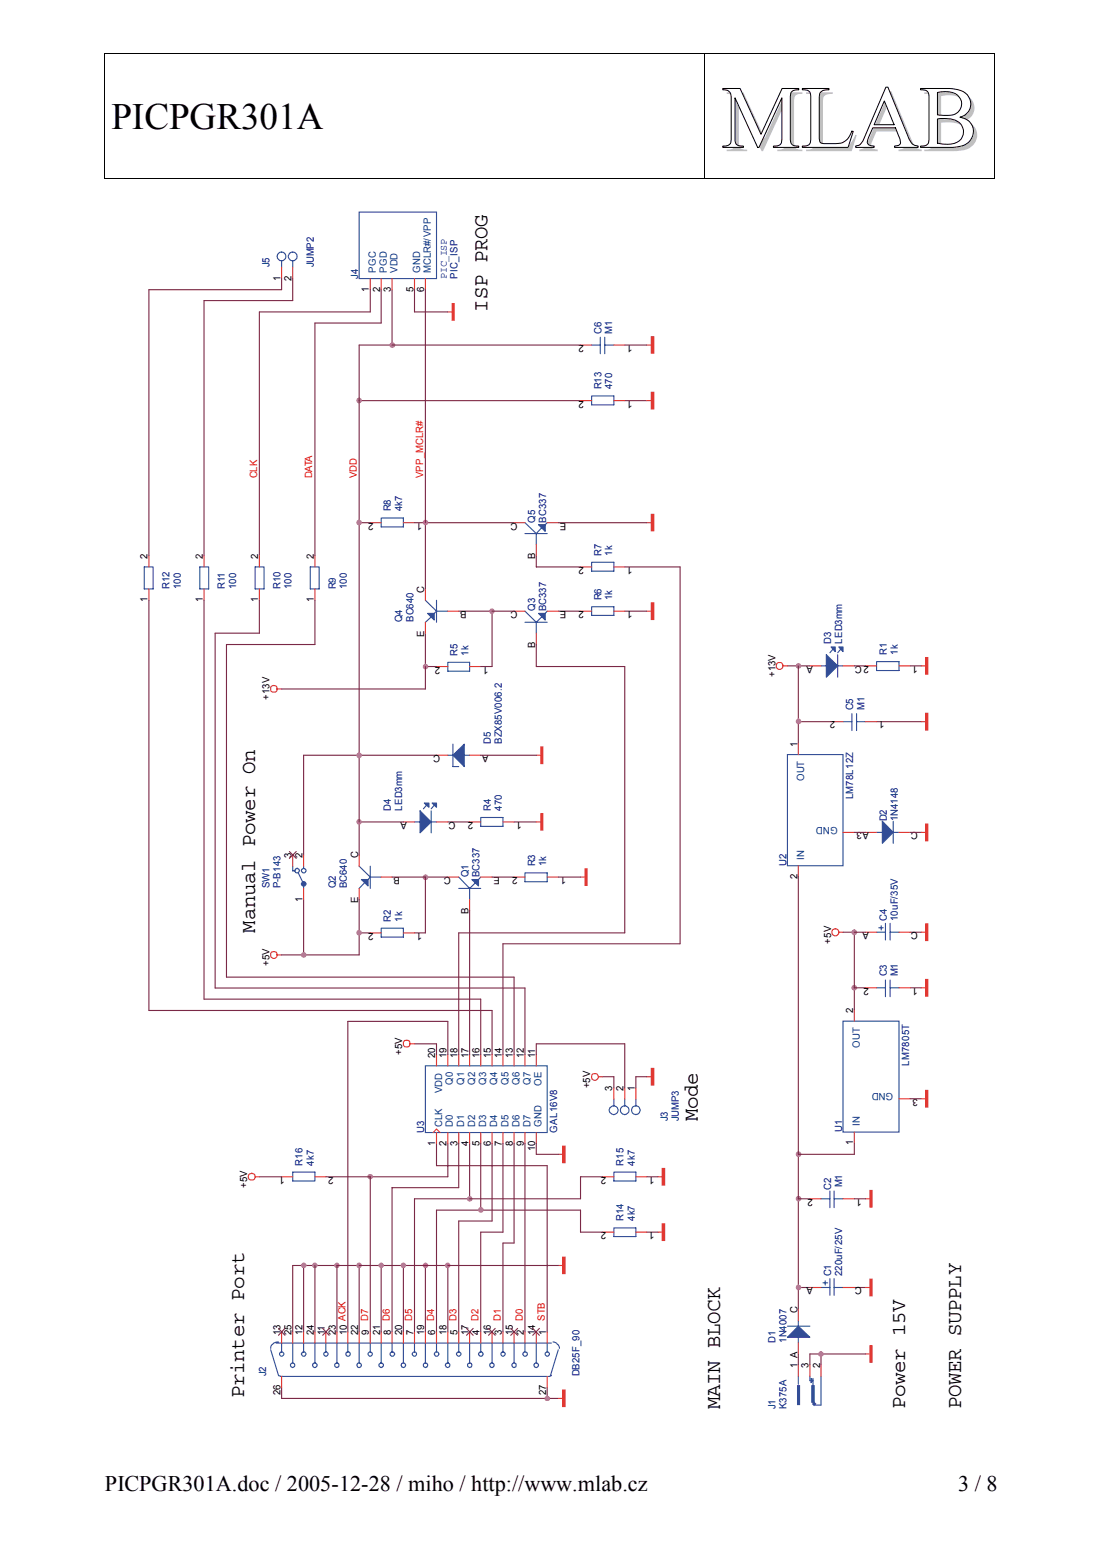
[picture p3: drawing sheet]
<svg xmlns="http://www.w3.org/2000/svg" width="210mm" height="297mm" viewBox="0 0 210 297" stroke-linecap="round" stroke-linejoin="round" font-family="sans-serif">
<defs><g id="words">
<text font-size="16.9" fill="#c0c0c0" x="138.1" y="28.8">MLAB</text>
<text font-size="7.1" x="21.2" y="24.5">PICPGR301A</text>
<g font-size="4.2">
<text x="20" y="283.8">PICPGR301A.doc / 2005-12-28 / miho / http://www.mlab.cz</text>
<text x="182.5" y="283.8">3 / 8</text>
</g>
<g font-size="4">
<text x="92.8" y="59.4" transform="rotate(-90 92.8 59.4)">ISP PROG</text>
<text x="48.6" y="177.6" transform="rotate(-90 48.6 177.6)">Manual Power On</text>
<text x="132.9" y="213.4" transform="rotate(-90 132.9 213.4)">Mode</text>
<text x="46.5" y="266.3" transform="rotate(-90 46.5 266.3)">Printer Port</text>
<text x="137.2" y="268.4" transform="rotate(-90 137.2 268.4)">MAIN BLOCK</text>
<text x="172.4" y="268.4" transform="rotate(-90 172.4 268.4)">Power 15V</text>
<text x="183.1" y="268.4" transform="rotate(-90 183.1 268.4)">POWER SUPPLY</text>
</g>
<g font-size="1.9" fill="#000080">
<text x="51.4" y="50.9" transform="rotate(-90 51.4 50.9)">J5</text>
<text x="59.8" y="50.9" transform="rotate(-90 59.8 50.9)">JUMP2</text>
<text x="68.2" y="53" transform="rotate(-90 68.2 53)">J4</text>
<text x="87.2" y="53" transform="rotate(-90 87.2 53)">PIC_ISP</text>
<text x="114.6" y="63.6" transform="rotate(-90 114.6 63.6)">C6</text>
<text x="116.6" y="63.6" transform="rotate(-90 116.6 63.6)">M1</text>
<text x="114.6" y="74.1" transform="rotate(-90 114.6 74.1)">R13</text>
<text x="116.6" y="74.1" transform="rotate(-90 116.6 74.1)">470</text>
<text x="74.5" y="97.4" transform="rotate(-90 74.5 97.4)">R8</text>
<text x="76.6" y="97.4" transform="rotate(-90 76.6 97.4)">4k7</text>
<text x="101.9" y="99.5" transform="rotate(-90 101.9 99.5)">Q5</text>
<text x="104" y="99.5" transform="rotate(-90 104 99.5)">BC337</text>
<text x="114.6" y="105.8" transform="rotate(-90 114.6 105.8)">R7</text>
<text x="116.6" y="105.8" transform="rotate(-90 116.6 105.8)">1k</text>
<text x="32.3" y="112.1" transform="rotate(-90 32.3 112.1)">R12</text>
<text x="34.4" y="112.1" transform="rotate(-90 34.4 112.1)">100</text>
<text x="42.8" y="112.1" transform="rotate(-90 42.8 112.1)">R11</text>
<text x="45" y="112.1" transform="rotate(-90 45 112.1)">100</text>
<text x="53.4" y="112.1" transform="rotate(-90 53.4 112.1)">R10</text>
<text x="55.5" y="112.1" transform="rotate(-90 55.5 112.1)">100</text>
<text x="64" y="112.1" transform="rotate(-90 64 112.1)">R9</text>
<text x="66" y="112.1" transform="rotate(-90 66 112.1)">100</text>
<text x="76.6" y="118.5" transform="rotate(-90 76.6 118.5)">Q4</text>
<text x="78.7" y="118.5" transform="rotate(-90 78.7 118.5)">BC640</text>
<text x="101.9" y="116.4" transform="rotate(-90 101.9 116.4)">Q3</text>
<text x="104" y="116.4" transform="rotate(-90 104 116.4)">BC337</text>
<text x="114.6" y="114.3" transform="rotate(-90 114.6 114.3)">R6</text>
<text x="116.6" y="114.3" transform="rotate(-90 116.6 114.3)">1k</text>
<text x="87.2" y="124.8" transform="rotate(-90 87.2 124.8)">R5</text>
<text x="89.2" y="124.8" transform="rotate(-90 89.2 124.8)">1k</text>
<text x="158.3" y="122.6" transform="rotate(-90 158.3 122.6)">D3</text>
<text x="160.4" y="122.6" transform="rotate(-90 160.4 122.6)">LED3mm</text>
<text x="168.9" y="124.7" transform="rotate(-90 168.9 124.7)">R1</text>
<text x="171" y="124.7" transform="rotate(-90 171 124.7)">1k</text>
<text x="162.5" y="135.2" transform="rotate(-90 162.5 135.2)">C5</text>
<text x="164.7" y="135.2" transform="rotate(-90 164.7 135.2)">M1</text>
<text x="93.5" y="141.7" transform="rotate(-90 93.5 141.7)">D5</text>
<text x="95.6" y="141.7" transform="rotate(-90 95.6 141.7)">BZX85V006.2</text>
<text x="74.5" y="154.4" transform="rotate(-90 74.5 154.4)">D4</text>
<text x="76.6" y="154.4" transform="rotate(-90 76.6 154.4)">LED3mm</text>
<text x="93.5" y="154.4" transform="rotate(-90 93.5 154.4)">R4</text>
<text x="95.6" y="154.4" transform="rotate(-90 95.6 154.4)">470</text>
<text x="162.5" y="152.1" transform="rotate(-90 162.5 152.1)">LM78L12Z</text>
<text x="168.9" y="156.4" transform="rotate(-90 168.9 156.4)">D2</text>
<text x="171" y="156.4" transform="rotate(-90 171 156.4)">1N4148</text>
<text x="89.2" y="167" transform="rotate(-90 89.2 167)">Q1</text>
<text x="91.4" y="167" transform="rotate(-90 91.4 167)">BC337</text>
<text x="101.9" y="164.9" transform="rotate(-90 101.9 164.9)">R3</text>
<text x="104" y="164.9" transform="rotate(-90 104 164.9)">1k</text>
<text x="149.8" y="164.8" transform="rotate(-90 149.8 164.8)">U2</text>
<text x="51.4" y="169.2" transform="rotate(-90 51.4 169.2)">SW1</text>
<text x="53.4" y="169.2" transform="rotate(-90 53.4 169.2)">P-B143</text>
<text x="64" y="169.2" transform="rotate(-90 64 169.2)">Q2</text>
<text x="66" y="169.2" transform="rotate(-90 66 169.2)">BC640</text>
<text x="74.5" y="175.5" transform="rotate(-90 74.5 175.5)">R2</text>
<text x="76.6" y="175.5" transform="rotate(-90 76.6 175.5)">1k</text>
<text x="168.9" y="175.4" transform="rotate(-90 168.9 175.4)">C4</text>
<text x="171" y="175.4" transform="rotate(-90 171 175.4)">10uF/35V</text>
<text x="168.9" y="185.9" transform="rotate(-90 168.9 185.9)">C3</text>
<text x="171" y="185.9" transform="rotate(-90 171 185.9)">M1</text>
<text x="173.2" y="202.9" transform="rotate(-90 173.2 202.9)">LM7805T</text>
<text x="80.8" y="215.6" transform="rotate(-90 80.8 215.6)">U3</text>
<text x="106.1" y="215.6" transform="rotate(-90 106.1 215.6)">GAL16V8</text>
<text x="127.2" y="213.4" transform="rotate(-90 127.2 213.4)">J3</text>
<text x="129.3" y="213.4" transform="rotate(-90 129.3 213.4)">JUMP3</text>
<text x="160.4" y="215.6" transform="rotate(-90 160.4 215.6)">U1</text>
<text x="57.6" y="222" transform="rotate(-90 57.6 222)">R16</text>
<text x="59.8" y="222" transform="rotate(-90 59.8 222)">4k7</text>
<text x="118.8" y="222" transform="rotate(-90 118.8 222)">R15</text>
<text x="120.9" y="222" transform="rotate(-90 120.9 222)">4k7</text>
<text x="158.3" y="226.6" transform="rotate(-90 158.3 226.6)">C2</text>
<text x="160.4" y="226.1" transform="rotate(-90 160.4 226.1)">M1</text>
<text x="118.8" y="232.5" transform="rotate(-90 118.8 232.5)">R14</text>
<text x="120.9" y="232.5" transform="rotate(-90 120.9 232.5)">4k7</text>
<text x="158.3" y="243" transform="rotate(-90 158.3 243)">C1</text>
<text x="160.4" y="243" transform="rotate(-90 160.4 243)">220uF/25V</text>
<text x="147.7" y="255.7" transform="rotate(-90 147.7 255.7)">D1</text>
<text x="149.8" y="255.7" transform="rotate(-90 149.8 255.7)">1N4007</text>
<text x="50.7" y="262.1" transform="rotate(-90 50.7 262.1)">J2</text>
<text x="110.4" y="262.1" transform="rotate(-90 110.4 262.1)">DB25F_90</text>
<text x="147.7" y="268.4" transform="rotate(-90 147.7 268.4)">J1</text>
<text x="149.8" y="268.4" transform="rotate(-90 149.8 268.4)">K375A</text>
</g>
<g font-size="1.9">
<text x="53.4" y="53.5" transform="rotate(-90 53.4 53.5)">1</text>
<text x="55.5" y="53.5" transform="rotate(-90 55.5 53.5)">2</text>
<text x="70.3" y="55.5" transform="rotate(-90 70.3 55.5)">1</text>
<text x="72.4" y="55.5" transform="rotate(-90 72.4 55.5)">2</text>
<text x="74.5" y="55.5" transform="rotate(-90 74.5 55.5)">3</text>
<text x="78.7" y="55.5" transform="rotate(-90 78.7 55.5)">5</text>
<text x="80.8" y="55.5" transform="rotate(-90 80.8 55.5)">6</text>
<text x="111.2" y="65.7" transform="rotate(-180 111.2 65.7)">2</text>
<text x="120.5" y="65.7" transform="rotate(-180 120.5 65.7)">1</text>
<text x="111.2" y="76.3" transform="rotate(-180 111.2 76.3)">2</text>
<text x="120.5" y="76.3" transform="rotate(-180 120.5 76.3)">1</text>
<text x="71.1" y="99.5" transform="rotate(-180 71.1 99.5)">2</text>
<text x="80.4" y="99.5" transform="rotate(-180 80.4 99.5)">1</text>
<text x="98.6" y="99.5" transform="rotate(-180 98.6 99.5)">C</text>
<text x="107.8" y="99.5" transform="rotate(-180 107.8 99.5)">E</text>
<text x="28.1" y="106.5" transform="rotate(-90 28.1 106.5)">2</text>
<text x="38.7" y="106.5" transform="rotate(-90 38.7 106.5)">2</text>
<text x="49.2" y="106.5" transform="rotate(-90 49.2 106.5)">2</text>
<text x="59.8" y="106.5" transform="rotate(-90 59.8 106.5)">2</text>
<text x="101.9" y="106.5" transform="rotate(-90 101.9 106.5)">B</text>
<text x="111.2" y="108" transform="rotate(-180 111.2 108)">2</text>
<text x="120.5" y="108" transform="rotate(-180 120.5 108)">1</text>
<text x="80.8" y="112.8" transform="rotate(-90 80.8 112.8)">C</text>
<text x="28.1" y="114.7" transform="rotate(-90 28.1 114.7)">1</text>
<text x="38.7" y="114.7" transform="rotate(-90 38.7 114.7)">1</text>
<text x="49.2" y="114.7" transform="rotate(-90 49.2 114.7)">1</text>
<text x="59.8" y="114.7" transform="rotate(-90 59.8 114.7)">1</text>
<text x="88.9" y="116.4" transform="rotate(-180 88.9 116.4)">B</text>
<text x="98.6" y="116.4" transform="rotate(-180 98.6 116.4)">C</text>
<text x="107.8" y="116.4" transform="rotate(-180 107.8 116.4)">E</text>
<text x="111.2" y="116.4" transform="rotate(-180 111.2 116.4)">2</text>
<text x="120.5" y="116.4" transform="rotate(-180 120.5 116.4)">1</text>
<text x="80.8" y="121.2" transform="rotate(-90 80.8 121.2)">E</text>
<text x="101.9" y="123.4" transform="rotate(-90 101.9 123.4)">B</text>
<text x="83.8" y="126.9" transform="rotate(-180 83.8 126.9)">2</text>
<text x="93" y="126.9" transform="rotate(-180 93 126.9)">1</text>
<text x="147.7" y="128.9" transform="rotate(-90 147.7 128.9)">+13V</text>
<text x="154.9" y="126.7" transform="rotate(-180 154.9 126.7)">A</text>
<text x="165.5" y="126.7" transform="rotate(-180 165.5 126.7)">2C</text>
<text x="174.8" y="126.7" transform="rotate(-180 174.8 126.7)">1</text>
<text x="51.4" y="133.3" transform="rotate(-90 51.4 133.3)">+13V</text>
<text x="159.1" y="137.4" transform="rotate(-180 159.1 137.4)">2</text>
<text x="168.4" y="137.4" transform="rotate(-180 168.4 137.4)">1</text>
<text x="83.8" y="143.8" transform="rotate(-180 83.8 143.8)">C</text>
<text x="93" y="143.8" transform="rotate(-180 93 143.8)">A</text>
<text x="151.9" y="142.2" transform="rotate(-90 151.9 142.2)">1</text>
<text x="77.5" y="156.5" transform="rotate(-180 77.5 156.5)">A</text>
<text x="86.8" y="156.5" transform="rotate(-180 86.8 156.5)">C</text>
<text x="90.1" y="156.5" transform="rotate(-180 90.1 156.5)">2</text>
<text x="99.4" y="156.5" transform="rotate(-180 99.4 156.5)">1</text>
<text x="165.5" y="158.5" transform="rotate(-180 165.5 158.5)">A3</text>
<text x="174.8" y="158.5" transform="rotate(-180 174.8 158.5)">C</text>
<text x="55.5" y="163.4" transform="rotate(-90 55.5 163.4)">3</text>
<text x="57.6" y="163.4" transform="rotate(-90 57.6 163.4)">2</text>
<text x="68.2" y="163.4" transform="rotate(-90 68.2 163.4)">C</text>
<text x="76.2" y="167" transform="rotate(-180 76.2 167)">B</text>
<text x="85.9" y="167" transform="rotate(-180 85.9 167)">C</text>
<text x="95.2" y="167" transform="rotate(-180 95.2 167)">E</text>
<text x="98.6" y="167" transform="rotate(-180 98.6 167)">2</text>
<text x="107.8" y="167" transform="rotate(-180 107.8 167)">1</text>
<text x="151.9" y="167.3" transform="rotate(-90 151.9 167.3)">2</text>
<text x="57.6" y="171.7" transform="rotate(-90 57.6 171.7)">1</text>
<text x="68.2" y="171.9" transform="rotate(-90 68.2 171.9)">E</text>
<text x="71.1" y="177.6" transform="rotate(-180 71.1 177.6)">2</text>
<text x="80.4" y="177.6" transform="rotate(-180 80.4 177.6)">1</text>
<text x="89.2" y="174" transform="rotate(-90 89.2 174)">B</text>
<text x="158.3" y="179.7" transform="rotate(-90 158.3 179.7)">+5V</text>
<text x="165.5" y="177.5" transform="rotate(-180 165.5 177.5)">A</text>
<text x="174.8" y="177.5" transform="rotate(-180 174.8 177.5)">C</text>
<text x="51.4" y="184" transform="rotate(-90 51.4 184)">+5V</text>
<text x="165.5" y="188" transform="rotate(-180 165.5 188)">2</text>
<text x="174.8" y="188" transform="rotate(-180 174.8 188)">1</text>
<text x="162.5" y="193" transform="rotate(-90 162.5 193)">2</text>
<text x="76.6" y="200.8" transform="rotate(-90 76.6 200.8)">+5V</text>
<text x="82.9" y="201.5" transform="rotate(-90 82.9 201.5)">20</text>
<text x="85" y="201.5" transform="rotate(-90 85 201.5)">19</text>
<text x="87.2" y="201.5" transform="rotate(-90 87.2 201.5)">18</text>
<text x="89.2" y="201.5" transform="rotate(-90 89.2 201.5)">17</text>
<text x="91.4" y="201.5" transform="rotate(-90 91.4 201.5)">16</text>
<text x="93.5" y="201.5" transform="rotate(-90 93.5 201.5)">15</text>
<text x="95.6" y="201.5" transform="rotate(-90 95.6 201.5)">14</text>
<text x="97.7" y="201.5" transform="rotate(-90 97.7 201.5)">13</text>
<text x="99.8" y="201.5" transform="rotate(-90 99.8 201.5)">12</text>
<text x="101.9" y="201.5" transform="rotate(-90 101.9 201.5)">11</text>
<text x="112.4" y="207.2" transform="rotate(-90 112.4 207.2)">+5V</text>
<text x="116.6" y="207.8" transform="rotate(-90 116.6 207.8)">3</text>
<text x="118.8" y="207.8" transform="rotate(-90 118.8 207.8)">2</text>
<text x="120.9" y="207.8" transform="rotate(-90 120.9 207.8)">1</text>
<text x="174.8" y="209.2" transform="rotate(-180 174.8 209.2)">3</text>
<text x="82.9" y="218.1" transform="rotate(-90 82.9 218.1)">1</text>
<text x="85" y="218.1" transform="rotate(-90 85 218.1)">2</text>
<text x="87.2" y="218.1" transform="rotate(-90 87.2 218.1)">3</text>
<text x="89.2" y="218.1" transform="rotate(-90 89.2 218.1)">4</text>
<text x="91.4" y="218.1" transform="rotate(-90 91.4 218.1)">5</text>
<text x="93.5" y="218.1" transform="rotate(-90 93.5 218.1)">6</text>
<text x="95.6" y="218.1" transform="rotate(-90 95.6 218.1)">7</text>
<text x="97.7" y="218.1" transform="rotate(-90 97.7 218.1)">8</text>
<text x="99.8" y="218.1" transform="rotate(-90 99.8 218.1)">9</text>
<text x="101.9" y="219.2" transform="rotate(-90 101.9 219.2)">10</text>
<text x="162.5" y="218.1" transform="rotate(-90 162.5 218.1)">1</text>
<text x="47.1" y="226.1" transform="rotate(-90 47.1 226.1)">+5V</text>
<text x="54.3" y="224.1" transform="rotate(-180 54.3 224.1)">1</text>
<text x="63.5" y="224.1" transform="rotate(-180 63.5 224.1)">2</text>
<text x="115.4" y="224.1" transform="rotate(-180 115.4 224.1)">2</text>
<text x="124.7" y="224.1" transform="rotate(-180 124.7 224.1)">1</text>
<text x="154.9" y="228.2" transform="rotate(-180 154.9 228.2)">2</text>
<text x="164.2" y="228.2" transform="rotate(-180 164.2 228.2)">1</text>
<text x="115.4" y="234.6" transform="rotate(-180 115.4 234.6)">2</text>
<text x="124.7" y="234.6" transform="rotate(-180 124.7 234.6)">1</text>
<text x="154.9" y="245.1" transform="rotate(-180 154.9 245.1)">A</text>
<text x="164.2" y="245.1" transform="rotate(-180 164.2 245.1)">C</text>
<text x="151.9" y="250" transform="rotate(-90 151.9 250)">C</text>
<text x="53.4" y="254.3" transform="rotate(-90 53.4 254.3)">13</text>
<text x="55.5" y="254.3" transform="rotate(-90 55.5 254.3)">25</text>
<text x="57.6" y="254.3" transform="rotate(-90 57.6 254.3)">12</text>
<text x="59.8" y="254.3" transform="rotate(-90 59.8 254.3)">24</text>
<text x="61.8" y="254.3" transform="rotate(-90 61.8 254.3)">11</text>
<text x="64" y="254.3" transform="rotate(-90 64 254.3)">23</text>
<text x="66" y="254.3" transform="rotate(-90 66 254.3)">10 ACK</text>
<text x="68.2" y="254.3" transform="rotate(-90 68.2 254.3)">22</text>
<text x="70.3" y="254.3" transform="rotate(-90 70.3 254.3)">9</text>
<text x="72.4" y="254.3" transform="rotate(-90 72.4 254.3)">21</text>
<text x="74.5" y="254.3" transform="rotate(-90 74.5 254.3)">8</text>
<text x="76.6" y="254.3" transform="rotate(-90 76.6 254.3)">20</text>
<text x="78.7" y="254.3" transform="rotate(-90 78.7 254.3)">7</text>
<text x="80.8" y="254.3" transform="rotate(-90 80.8 254.3)">19</text>
<text x="82.9" y="254.3" transform="rotate(-90 82.9 254.3)">6</text>
<text x="85" y="254.3" transform="rotate(-90 85 254.3)">18</text>
<text x="87.2" y="254.3" transform="rotate(-90 87.2 254.3)">5</text>
<text x="89.2" y="254.3" transform="rotate(-90 89.2 254.3)">17</text>
<text x="91.4" y="254.3" transform="rotate(-90 91.4 254.3)">4</text>
<text x="93.5" y="254.3" transform="rotate(-90 93.5 254.3)">16</text>
<text x="95.6" y="254.3" transform="rotate(-90 95.6 254.3)">3</text>
<text x="97.7" y="254.3" transform="rotate(-90 97.7 254.3)">15</text>
<text x="99.8" y="254.3" transform="rotate(-90 99.8 254.3)">2</text>
<text x="101.9" y="254.3" transform="rotate(-90 101.9 254.3)">14</text>
<text x="104" y="254.3" transform="rotate(-90 104 254.3)">1</text>
<text x="151.9" y="260.6" transform="rotate(-90 151.9 260.6)">1 A</text>
<text x="154" y="260.6" transform="rotate(-90 154 260.6)">3</text>
<text x="156.2" y="260.6" transform="rotate(-90 156.2 260.6)">2</text>
<text x="53.4" y="265.6" transform="rotate(-90 53.4 265.6)">26</text>
<text x="104" y="265.6" transform="rotate(-90 104 265.6)">27</text>
</g>
<g font-size="1.9" fill="#004080">
<text x="71.6" y="52" transform="rotate(-90 71.6 52)">PGC</text>
<text x="73.7" y="52" transform="rotate(-90 73.7 52)">PGD</text>
<text x="75.7" y="52" transform="rotate(-90 75.7 52)">VDD</text>
<text x="80" y="52" transform="rotate(-90 80 52)">GND</text>
<text x="82.1" y="52" transform="rotate(-90 82.1 52)">MCLR#/VPP</text>
<text x="153.2" y="148.8" transform="rotate(-90 153.2 148.8)">OUT</text>
<text x="159.6" y="157.4" transform="rotate(-180 159.6 157.4)">GND</text>
<text x="153.2" y="163.7" transform="rotate(-90 153.2 163.7)">IN</text>
<text x="163.8" y="199.5" transform="rotate(-90 163.8 199.5)">OUT</text>
<text x="84.2" y="208.2" transform="rotate(-90 84.2 208.2)">VDD</text>
<text x="86.3" y="206.5" transform="rotate(-90 86.3 206.5)">Q0</text>
<text x="88.4" y="206.5" transform="rotate(-90 88.4 206.5)">Q1</text>
<text x="90.5" y="206.5" transform="rotate(-90 90.5 206.5)">Q2</text>
<text x="92.6" y="206.5" transform="rotate(-90 92.6 206.5)">Q3</text>
<text x="94.7" y="206.5" transform="rotate(-90 94.7 206.5)">Q4</text>
<text x="96.9" y="206.5" transform="rotate(-90 96.9 206.5)">Q5</text>
<text x="99" y="206.5" transform="rotate(-90 99 206.5)">Q6</text>
<text x="101" y="206.5" transform="rotate(-90 101 206.5)">Q7</text>
<text x="103.1" y="206.7" transform="rotate(-90 103.1 206.7)">OE</text>
<text x="170.1" y="208.2" transform="rotate(-180 170.1 208.2)">GND</text>
<text x="84.2" y="214.5" transform="rotate(-90 84.2 214.5)">CLK</text>
<text x="86.3" y="214.5" transform="rotate(-90 86.3 214.5)">D0</text>
<text x="88.4" y="214.5" transform="rotate(-90 88.4 214.5)">D1</text>
<text x="90.5" y="214.5" transform="rotate(-90 90.5 214.5)">D2</text>
<text x="92.6" y="214.5" transform="rotate(-90 92.6 214.5)">D3</text>
<text x="94.7" y="214.5" transform="rotate(-90 94.7 214.5)">D4</text>
<text x="96.9" y="214.5" transform="rotate(-90 96.9 214.5)">D5</text>
<text x="99" y="214.5" transform="rotate(-90 99 214.5)">D6</text>
<text x="101" y="214.5" transform="rotate(-90 101 214.5)">D7</text>
<text x="103.1" y="214.5" transform="rotate(-90 103.1 214.5)">GND</text>
<text x="163.8" y="214.5" transform="rotate(-90 163.8 214.5)">IN</text>
</g>
<text font-size="1.9" fill="#00f" x="85.1" y="53" transform="rotate(-90 85.1 53)">PIC_ISP</text>
<g font-size="1.9" fill="#f00">
<text x="49" y="91.1" transform="rotate(-90 49 91.1)">CLK</text>
<text x="59.5" y="91.1" transform="rotate(-90 59.5 91.1)">DATA</text>
<text x="67.9" y="91.1" transform="rotate(-90 67.9 91.1)">VDD</text>
<text x="80.6" y="91.1" transform="rotate(-90 80.6 91.1)">VPP_MCLR#</text>
<text x="70.1" y="251.5" transform="rotate(-90 70.1 251.5)">D7</text>
<text x="74.3" y="251.5" transform="rotate(-90 74.3 251.5)">D6</text>
<text x="78.5" y="251.5" transform="rotate(-90 78.5 251.5)">D5</text>
<text x="82.7" y="251.5" transform="rotate(-90 82.7 251.5)">D4</text>
<text x="87" y="251.5" transform="rotate(-90 87 251.5)">D3</text>
<text x="91.1" y="251.5" transform="rotate(-90 91.1 251.5)">D2</text>
<text x="95.4" y="251.5" transform="rotate(-90 95.4 251.5)">D1</text>
<text x="99.6" y="251.5" transform="rotate(-90 99.6 251.5)">D0</text>
<text x="103.8" y="251.5" transform="rotate(-90 103.8 251.5)">STB</text>
</g>
</g></defs>
<path d="M137.7 16.8h3.3l3.9 8.8 4.1-8.8h3.1v.3a1.21 1.21 0 0 0-1.6 1.3v8.2a1.2 1.2 0 0 0 1.6 1.2v.3h-4.8v-.3a1.18 1.18 0 0 0 1.6-1.3v-7.9l-4.3 9.5h-.3l-4.3-9.5v8a1.2 1.2 0 0 0 1.6 1.2v.3h-3.9v-.3a1.21 1.21 0 0 0 1.6-1.3v-8a1.3 1.3 0 0 0-1.6-1.4z" fill="none" stroke="#000" stroke-width=".19"/>
<g fill="#fff">
<path d="M152.8 16.9h5.1z"/>
<path d="M152.8 16.9l5.1 .1z"/>
<path d="M152.8 17h5.1z"/>
<path d="M152.8 17l5.1 .1z"/>
<path d="M152.8 17.1h5.1z"/>
<path d="M153.2 17.1l4.3 .1z"/>
<path d="M153.5 17.2h3.6z"/>
<path d="M153.8 17.2l3.1 .1z"/>
<path d="M153.9 17.3h2.9z"/>
<path d="M154 17.3h2.7z"/>
<path d="M154 17.3l2.6 .1z"/>
<path d="M154.1 17.4h2.4z"/>
<path d="M154.1 17.4l2.4 .1z"/>
<path d="M154.2 17.5h2.2z"/>
<path d="M154.3 17.5l2 .1z"/>
<path d="M154.3 17.6h2z"/>
<path d="M154.3 17.6l2 .1z"/>
<path d="M154.3 17.7h2z"/>
<path d="M154.3 17.7l1.9 .1z"/>
<path d="M154.3 17.8h1.9z"/>
<path d="M154.3 17.8l1.9 .1z"/>
<path d="M154.3 17.9h1.8z"/>
<path d="M154.4 17.9l1.7 .1z"/>
<path d="M154.4 18h1.7z"/>
<path d="M154.4 18l1.7 .1z"/>
<path d="M154.4 18.1h1.7z"/>
<path d="M154.4 18.1l1.7 .1z"/>
<path d="M154.4 18.2h1.7z"/>
<path d="M154.4 18.2l1.7 .1z"/>
<path d="M154.4 18.3h1.7z"/>
<path d="M154.4 18.3l1.7 .1z"/>
<path d="M154.4 18.4h1.7z"/>
<path d="M154.4 18.4h1.6z"/>
<path d="M154.4 18.4l1.6 .1z"/>
<path d="M154.4 18.5h1.6z"/>
<path d="M154.4 18.5l1.6 .1z"/>
<path d="M154.4 18.6h1.6z"/>
<path d="M154.4 18.6l1.6 .1z"/>
<path d="M154.4 18.7h1.6z"/>
<path d="M154.4 18.7l1.6 .1z"/>
<path d="M154.4 18.8h1.6z"/>
<path d="M154.4 18.8l1.6 .1z"/>
<path d="M154.4 18.9h1.6z"/>
<path d="M154.4 18.9l1.6 .1z"/>
<path d="M154.4 19h1.6z"/>
<path d="M154.4 19l1.6 .1z"/>
<path d="M154.4 19.1h1.6z"/>
<path d="M154.4 19.1l1.6 .1z"/>
<path d="M154.4 19.2h1.6z"/>
<path d="M154.4 19.2l1.6 .1z"/>
<path d="M154.4 19.3h1.6z"/>
<path d="M154.4 19.3l1.6 .1z"/>
<path d="M154.4 19.4h1.6z"/>
<path d="M154.4 19.4l1.6 .1z"/>
<path d="M154.4 19.5h1.6z"/>
<path d="M154.4 19.5l1.6 .1z"/>
<path d="M154.4 19.6h1.6z"/>
<path d="M154.4 19.6l1.6 .1z"/>
<path d="M154.4 19.7h1.6z"/>
<path d="M154.4 19.7l1.6 .1z"/>
<path d="M154.4 19.8h1.6z"/>
<path d="M154.4 19.8l1.6 .1z"/>
<path d="M154.4 19.9h1.6z"/>
<path d="M154.4 19.9l1.6 .1z"/>
<path d="M154.4 20h1.6z"/>
<path d="M154.4 20l1.6 .1z"/>
<path d="M154.4 20.1h1.6z"/>
<path d="M154.4 20.1l1.6 .1z"/>
<path d="M154.4 20.2h1.6z"/>
<path d="M154.4 20.2l1.6 .1z"/>
<path d="M154.4 20.3h1.6z"/>
<path d="M154.4 20.3l1.6 .1z"/>
<path d="M154.4 20.4h1.6z"/>
<path d="M154.4 20.4l1.6 .1z"/>
<path d="M154.4 20.5h1.6z"/>
<path d="M154.4 20.5l1.6 .1z"/>
<path d="M154.4 20.6h1.6z"/>
<path d="M154.4 20.6l1.6 .1z"/>
<path d="M154.4 20.7h1.6z"/>
<path d="M154.4 20.7l1.6 .1z"/>
<path d="M154.4 20.8h1.6z"/>
<path d="M154.4 20.8l1.6 .1z"/>
<path d="M154.4 20.9h1.6z"/>
<path d="M154.4 20.9l1.6 .1z"/>
<path d="M154.4 21h1.6z"/>
<path d="M154.4 21l1.6 .1z"/>
<path d="M154.4 21.1h1.6z"/>
<path d="M154.4 21.1l1.6 .1z"/>
<path d="M154.4 21.2h1.6z"/>
<path d="M154.4 21.2l1.6 .1z"/>
<path d="M154.4 21.3h1.6z"/>
<path d="M154.4 21.3l1.6 .1z"/>
<path d="M154.4 21.4h1.6z"/>
<path d="M154.4 21.4l1.6 .1z"/>
<path d="M154.4 21.5h1.6z"/>
<path d="M154.4 21.5l1.6 .1z"/>
<path d="M154.4 21.6h1.6z"/>
<path d="M154.4 21.6l1.6 .1z"/>
<path d="M154.4 21.7h1.6z"/>
<path d="M154.4 21.7l1.6 .1z"/>
<path d="M154.4 21.8h1.6z"/>
<path d="M154.4 21.8l1.6 .1z"/>
<path d="M154.4 21.9h1.6z"/>
<path d="M154.4 21.9l1.6 .1z"/>
<path d="M154.4 22h1.6z"/>
<path d="M154.4 22l1.6 .1z"/>
<path d="M154.4 22.1h1.6z"/>
<path d="M154.4 22.1l1.6 .1z"/>
<path d="M154.4 22.2h1.6z"/>
<path d="M154.4 22.2l1.6 .1z"/>
<path d="M154.4 22.3h1.6z"/>
<path d="M154.4 22.3l1.6 .1z"/>
<path d="M154.4 22.4h1.6z"/>
<path d="M154.4 22.4l1.6 .1z"/>
<path d="M154.4 22.5h1.6z"/>
<path d="M154.4 22.5l1.6 .1z"/>
<path d="M154.4 22.6h1.6z"/>
<path d="M154.4 22.6l1.6 .1z"/>
<path d="M154.4 22.7h1.6z"/>
<path d="M154.4 22.7l1.6 .1z"/>
<path d="M154.4 22.8h1.6z"/>
<path d="M154.4 22.8l1.6 .1z"/>
<path d="M154.4 22.9h1.6z"/>
<path d="M154.4 22.9l1.6 .1z"/>
<path d="M154.4 23h1.6z"/>
<path d="M154.4 23l1.6 .1z"/>
<path d="M154.4 23.1h1.6z"/>
<path d="M154.4 23.1l1.6 .1z"/>
<path d="M154.4 23.2h1.6z"/>
<path d="M154.4 23.2l1.6 .1z"/>
<path d="M154.4 23.3h1.6z"/>
<path d="M154.4 23.3l1.6 .1z"/>
<path d="M154.4 23.4h1.6z"/>
<path d="M154.4 23.4l1.6 .1z"/>
<path d="M154.4 23.5h1.6z"/>
<path d="M154.4 23.5l1.6 .1z"/>
<path d="M154.4 23.6h1.6z"/>
<path d="M154.4 23.6l1.6 .1z"/>
<path d="M154.4 23.7h1.6z"/>
<path d="M154.4 23.7l1.6 .1z"/>
<path d="M154.4 23.8h1.6z"/>
<path d="M154.4 23.8l1.6 .1z"/>
<path d="M154.4 23.9h1.6z"/>
<path d="M154.4 23.9l1.6 .1z"/>
<path d="M154.4 24h1.6z"/>
<path d="M154.4 24l1.6 .1z"/>
<path d="M154.4 24.1h1.6z"/>
<path d="M154.4 24.1l1.6 .1z"/>
<path d="M154.4 24.2h1.6z"/>
<path d="M154.4 24.2l1.6 .1z"/>
<path d="M154.4 24.3h1.6z"/>
<path d="M154.4 24.3l1.6 .1z"/>
<path d="M154.4 24.4h1.6z"/>
<path d="M154.4 24.4l1.6 .1z"/>
<path d="M154.4 24.5h1.6z"/>
<path d="M154.4 24.5l1.6 .1z"/>
<path d="M154.4 24.6h1.6z"/>
<path d="M154.4 24.6l1.6 .1z"/>
<path d="M154.4 24.7h1.6z"/>
<path d="M154.4 24.7l1.6 .1z"/>
<path d="M154.4 24.8h1.6z"/>
<path d="M154.4 24.8l1.6 .1z"/>
<path d="M154.4 24.9h1.6z"/>
<path d="M154.4 24.9l1.6 .1z"/>
<path d="M154.4 25h1.6z"/>
<path d="M154.4 25l1.6 .1z"/>
<path d="M162.3 25l.2 .1z"/>
<path d="M154.4 25.1h1.6z"/>
<path d="M162.2 25.1h.3z"/>
<path d="M154.4 25.1l1.6 .1z"/>
<path d="M162.2 25.1l.3 .1z"/>
<path d="M154.4 25.2h1.6z"/>
<path d="M162.2 25.2h.3z"/>
<path d="M154.4 25.2l1.6 .1z"/>
<path d="M162.2 25.2l.3 .1z"/>
<path d="M154.4 25.3h1.6z"/>
<path d="M162.1 25.3h.3z"/>
<path d="M154.4 25.3l1.6 .1z"/>
<path d="M162.1 25.3l.3 .1z"/>
<path d="M154.4 25.4h1.6z"/>
<path d="M162.1 25.4h.3z"/>
<path d="M154.4 25.4l1.6 .1z"/>
<path d="M162.1 25.4l.3 .1z"/>
<path d="M154.4 25.5h1.6z"/>
<path d="M162.1 25.5h.3z"/>
<path d="M162.1 25.5h.2z"/>
<path d="M154.4 25.5l1.6 .1z"/>
<path d="M162 25.5l.3 .1z"/>
<path d="M154.4 25.6h1.6z"/>
<path d="M162 25.6h.3z"/>
<path d="M154.4 25.6l1.6 .1z"/>
<path d="M162 25.6l.3 .1z"/>
<path d="M154.4 25.7h1.6z"/>
<path d="M162 25.7h.3z"/>
<path d="M154.4 25.7l1.6 .1z"/>
<path d="M161.9 25.7l.4 .1z"/>
<path d="M154.4 25.8h1.6z"/>
<path d="M161.9 25.8h.4z"/>
<path d="M154.4 25.8l1.6 .1z"/>
<path d="M161.9 25.8l.4 .1z"/>
<path d="M154.4 25.9h1.6z"/>
<path d="M161.8 25.9h.5z"/>
<path d="M154.4 25.9l1.6 .1z"/>
<path d="M161.8 25.9l.4 .1z"/>
<path d="M154.4 26h1.6z"/>
<path d="M161.8 26h.4z"/>
<path d="M154.4 26l1.6 .1z"/>
<path d="M161.8 26l.4 .1z"/>
<path d="M154.4 26.1h1.6z"/>
<path d="M161.8 26.1h.4z"/>
<path d="M161.7 26.1h.5z"/>
<path d="M154.4 26.1l1.6 .1z"/>
<path d="M161.7 26.1l.5 .1z"/>
<path d="M154.4 26.2h1.6z"/>
<path d="M161.7 26.2h.4z"/>
<path d="M154.4 26.2l1.6 .1z"/>
<path d="M161.6 26.2l.5 .1z"/>
<path d="M154.4 26.3h1.6z"/>
<path d="M161.6 26.3h.5z"/>
<path d="M154.4 26.3l1.6 .1z"/>
<path d="M161.6 26.3l.5 .1z"/>
<path d="M154.4 26.4h1.6z"/>
<path d="M161.5 26.4h.6z"/>
<path d="M154.4 26.4l1.6 .1z"/>
<path d="M161.5 26.4l.6 .1z"/>
<path d="M154.4 26.5h1.6z"/>
<path d="M161.5 26.5h.6z"/>
<path d="M154.4 26.5l1.7 .1z"/>
<path d="M161.4 26.5l.7 .1z"/>
<path d="M154.4 26.6h1.7z"/>
<path d="M161.4 26.6h.7z"/>
<path d="M161.3 26.6h.7z"/>
<path d="M154.4 26.6l1.7 .1z"/>
<path d="M161.2 26.6l.8 .1z"/>
<path d="M154.4 26.7h1.7z"/>
<path d="M161.2 26.7h.8z"/>
<path d="M154.4 26.7l1.7 .1z"/>
<path d="M161.2 26.7l.8 .1z"/>
<path d="M154.4 26.8h1.7z"/>
<path d="M161.1 26.8h.9z"/>
<path d="M154.4 26.8l1.7 .1z"/>
<path d="M161 26.8l1 .1z"/>
<path d="M154.4 26.9h1.7z"/>
<path d="M161 26.9h.9z"/>
<path d="M154.4 26.9l1.8 .1z"/>
<path d="M160.9 26.9l1 .1z"/>
<path d="M154.4 27h1.8z"/>
<path d="M160.8 27h1.1z"/>
<path d="M154.4 27l1.8 .1z"/>
<path d="M160.7 27l1.2 .1z"/>
<path d="M154.3 27.1h1.9z"/>
<path d="M160.7 27.1h1.2z"/>
<path d="M154.3 27.1l2 .1z"/>
<path d="M160.6 27.1l1.2 .1z"/>
<path d="M154.3 27.2h2z"/>
<path d="M160.5 27.2h1.3z"/>
<path d="M160.4 27.2h1.4z"/>
<path d="M154.3 27.2l2.1 .1z"/>
<path d="M160.2 27.2l1.6 .1z"/>
<path d="M154.3 27.3h2.2z"/>
<path d="M160.1 27.3h1.7z"/>
<path d="M154.3 27.3l2.3 .1z"/>
<path d="M159.7 27.3l2.1 .1z"/>
<path d="M154.3 27.4h7.5z"/>
<path d="M154.2 27.4l7.6 .1z"/>
<path d="M154.2 27.5h7.6z"/>
<path d="M154.2 27.5h7.5z"/>
<path d="M154.1 27.5l7.6 .1z"/>
<path d="M154.1 27.6h7.6z"/>
<path d="M154 27.6l7.7 .1z"/>
<path d="M153.9 27.7h7.8z"/>
<path d="M153.8 27.7h7.9z"/>
<path d="M153.7 27.7l8 .1z"/>
<path d="M153.6 27.8h8z"/>
<path d="M152.8 27.8l8.8 .1z"/>
<path d="M152.8 27.9h8.8z"/>
<path d="M152.8 27.9l8.8 .1z"/>
<path d="M152.8 28h8.8z"/>
<path d="M152.8 28l8.7 .1z"/>
</g>
<path d="M152.8 16.8h5.1v.3a1.43 1.43 0 0 0-1.9 1.4v7.9l.2 .6 .3 .3h.4h2.3a2.98 2.98 0 0 0 3.1-2.3h.2l-1 3.1h-8.7v-.3a1.18 1.18 0 0 0 1.6-1.3v-8.2a1.2 1.2 0 0 0-1.6-1.2z" fill="none" stroke="#000" stroke-width=".19"/>
<g fill="#fff">
<path d="M168.7 16.6l.4 .1z"/>
<path d="M168.7 16.7h.4z"/>
<path d="M168.7 16.7h.5z"/>
<path d="M168.7 16.7l.5 .1z"/>
<path d="M168.7 16.8h.5z"/>
<path d="M168.7 16.8l.5 .1z"/>
<path d="M168.6 16.9h.6z"/>
<path d="M168.6 16.9l.6 .1z"/>
<path d="M168.6 17h.6z"/>
<path d="M168.6 17h.7z"/>
<path d="M168.6 17l.7 .1z"/>
<path d="M168.5 17.1h.8z"/>
<path d="M168.5 17.1l.8 .1z"/>
<path d="M168.5 17.2h.8z"/>
<path d="M168.5 17.2l.9 .1z"/>
<path d="M168.5 17.3h.9z"/>
<path d="M168.4 17.3h1z"/>
<path d="M168.4 17.3l1 .1z"/>
<path d="M168.4 17.4h1z"/>
<path d="M168.4 17.4l1.1 .1z"/>
<path d="M168.4 17.5h1.1z"/>
<path d="M168.4 17.5l1.1 .1z"/>
<path d="M168.3 17.6h1.2z"/>
<path d="M168.3 17.6l1.2 .1z"/>
<path d="M168.3 17.7h1.2z"/>
<path d="M168.3 17.7l1.3 .1z"/>
<path d="M168.2 17.8h1.4z"/>
<path d="M168.2 17.8l1.4 .1z"/>
<path d="M168.2 17.9h1.4z"/>
<path d="M168.2 17.9l1.5 .1z"/>
<path d="M168.1 18h1.6z"/>
<path d="M168.1 18l1.6 .1z"/>
<path d="M168.1 18.1h1.6z"/>
<path d="M168.1 18.1l1.7 .1z"/>
<path d="M168.1 18.2h1.7z"/>
<path d="M168.1 18.2l1.7 .1z"/>
<path d="M168 18.3h1.8z"/>
<path d="M168 18.3l1.8 .1z"/>
<path d="M168 18.4h1.8z"/>
<path d="M168 18.4l1.9 .1z"/>
<path d="M167.9 18.5h2z"/>
<path d="M167.9 18.5l2 .1z"/>
<path d="M167.9 18.6h2z"/>
<path d="M167.9 18.6l2.1 .1z"/>
<path d="M167.9 18.7h2.1z"/>
<path d="M167.9 18.7l2.1 .1z"/>
<path d="M167.8 18.8h2.2z"/>
<path d="M167.8 18.8l2.2 .1z"/>
<path d="M167.8 18.9h2.3z"/>
<path d="M167.8 18.9l2.3 .1z"/>
<path d="M167.7 19h2.4z"/>
<path d="M167.7 19l2.4 .1z"/>
<path d="M167.7 19.1h2.4z"/>
<path d="M167.7 19.1l2.4 .1z"/>
<path d="M167.6 19.2h2.6z"/>
<path d="M167.6 19.2l2.6 .1z"/>
<path d="M167.6 19.3h2.6z"/>
<path d="M167.6 19.3l.8 .1z"/>
<path d="M168.5 19.3l1.7 .1z"/>
<path d="M167.6 19.4h.8z"/>
<path d="M168.5 19.4h1.8z"/>
<path d="M167.6 19.4l.8 .1z"/>
<path d="M168.5 19.4l1.8 .1z"/>
<path d="M167.5 19.5h.9z"/>
<path d="M168.5 19.5h1.8z"/>
<path d="M167.5 19.5h.8z"/>
<path d="M167.5 19.5l.8 .1z"/>
<path d="M168.6 19.5l1.7 .1z"/>
<path d="M167.5 19.6h.8z"/>
<path d="M168.6 19.6h1.7z"/>
<path d="M167.5 19.6l.8 .1z"/>
<path d="M168.6 19.6l1.7 .1z"/>
<path d="M167.4 19.7h.9z"/>
<path d="M168.6 19.7h1.7z"/>
<path d="M167.4 19.7h.8z"/>
<path d="M168.7 19.7h1.7z"/>
<path d="M167.4 19.7l.8 .1z"/>
<path d="M168.7 19.7l1.7 .1z"/>
<path d="M167.4 19.8h.8z"/>
<path d="M168.7 19.8h1.7z"/>
<path d="M167.4 19.8l.8 .1z"/>
<path d="M168.7 19.8l1.7 .1z"/>
<path d="M167.3 19.9h.9z"/>
<path d="M168.7 19.9h1.8z"/>
<path d="M167.3 19.9l.8 .1z"/>
<path d="M168.7 19.9l1.8 .1z"/>
<path d="M167.3 20h.8z"/>
<path d="M168.7 20h1.8z"/>
<path d="M167.3 20l.8 .1z"/>
<path d="M168.8 20l1.7 .1z"/>
<path d="M167.3 20.1h.8z"/>
<path d="M168.8 20.1h1.8z"/>
<path d="M167.3 20.1l.8 .1z"/>
<path d="M168.8 20.1l1.8 .1z"/>
<path d="M167.2 20.2h.9z"/>
<path d="M168.8 20.2h1.8z"/>
<path d="M167.2 20.2l.8 .1z"/>
<path d="M168.8 20.2l1.8 .1z"/>
<path d="M167.2 20.3h.8z"/>
<path d="M168.9 20.3h1.7z"/>
<path d="M167.1 20.3l.9 .1z"/>
<path d="M168.9 20.3l1.7 .1z"/>
<path d="M167.1 20.4h.8z"/>
<path d="M168.9 20.4h1.7z"/>
<path d="M167.1 20.4l.8 .1z"/>
<path d="M169 20.4l1.7 .1z"/>
<path d="M167.1 20.5h.8z"/>
<path d="M169 20.5h1.7z"/>
<path d="M167.1 20.5l.8 .1z"/>
<path d="M169 20.5l1.7 .1z"/>
<path d="M167 20.6h.9z"/>
<path d="M169 20.6h1.7z"/>
<path d="M167 20.6l.9 .1z"/>
<path d="M169 20.6l1.8 .1z"/>
<path d="M167 20.7h.8z"/>
<path d="M169 20.7h1.8z"/>
<path d="M167 20.7l.8 .1z"/>
<path d="M169 20.7l1.8 .1z"/>
<path d="M167 20.8h.8z"/>
<path d="M169.1 20.8h1.7z"/>
<path d="M169.1 20.8h1.8z"/>
<path d="M166.9 20.8l.9 .1z"/>
<path d="M169.1 20.8l1.8 .1z"/>
<path d="M166.9 20.9h.8z"/>
<path d="M169.1 20.9h1.8z"/>
<path d="M166.9 20.9l.8 .1z"/>
<path d="M169.1 20.9l1.8 .1z"/>
<path d="M166.9 21h.8z"/>
<path d="M169.2 21h1.7z"/>
<path d="M166.9 21l.8 .1z"/>
<path d="M169.2 21l1.7 .1z"/>
<path d="M166.8 21.1h.9z"/>
<path d="M169.2 21.1h1.7z"/>
<path d="M166.8 21.1h.8z"/>
<path d="M166.8 21.1l.8 .1z"/>
<path d="M169.2 21.1l1.8 .1z"/>
<path d="M166.8 21.2h.8z"/>
<path d="M169.2 21.2h1.8z"/>
<path d="M166.8 21.2l.8 .1z"/>
<path d="M169.2 21.2l1.8 .1z"/>
<path d="M166.8 21.3h.8z"/>
<path d="M169.3 21.3h1.7z"/>
<path d="M166.8 21.3l.8 .1z"/>
<path d="M169.3 21.3l1.7 .1z"/>
<path d="M166.7 21.4h.9z"/>
<path d="M169.3 21.4h1.8z"/>
<path d="M166.7 21.4h.8z"/>
<path d="M166.7 21.4l.8 .1z"/>
<path d="M169.3 21.4l1.8 .1z"/>
<path d="M166.7 21.5h.8z"/>
<path d="M169.4 21.5h1.7z"/>
<path d="M166.7 21.5l.8 .1z"/>
<path d="M169.4 21.5l1.7 .1z"/>
<path d="M166.6 21.6h.8z"/>
<path d="M169.4 21.6h1.8z"/>
<path d="M166.6 21.6l.8 .1z"/>
<path d="M169.4 21.6l1.8 .1z"/>
<path d="M166.6 21.7h.8z"/>
<path d="M169.4 21.7h1.8z"/>
<path d="M169.5 21.7h1.7z"/>
<path d="M166.5 21.7l.9 .1z"/>
<path d="M169.5 21.7l1.7 .1z"/>
<path d="M166.5 21.8h.8z"/>
<path d="M169.5 21.8h1.7z"/>
<path d="M166.5 21.8l.8 .1z"/>
<path d="M169.5 21.8l1.7 .1z"/>
<path d="M166.5 21.9h.8z"/>
<path d="M169.5 21.9h1.8z"/>
<path d="M166.5 21.9l.8 .1z"/>
<path d="M169.5 21.9l1.8 .1z"/>
<path d="M166.5 22h.8z"/>
<path d="M169.6 22h1.7z"/>
<path d="M166.4 22l.9 .1z"/>
<path d="M169.6 22l1.7 .1z"/>
<path d="M166.4 22.1h.8z"/>
<path d="M169.6 22.1h1.8z"/>
<path d="M166.4 22.1l.8 .1z"/>
<path d="M169.6 22.1l1.8 .1z"/>
<path d="M166.4 22.2h.8z"/>
<path d="M169.6 22.2h1.8z"/>
<path d="M169.7 22.2h1.7z"/>
<path d="M166.3 22.2l.8 .1z"/>
<path d="M169.7 22.2l1.7 .1z"/>
<path d="M166.3 22.3h.8z"/>
<path d="M169.7 22.3h1.7z"/>
<path d="M166.3 22.3l.8 .1z"/>
<path d="M169.7 22.3l1.7 .1z"/>
<path d="M166.3 22.4h.8z"/>
<path d="M169.7 22.4h1.8z"/>
<path d="M166.3 22.4l.8 .1z"/>
<path d="M169.8 22.4l1.7 .1z"/>
<path d="M166.2 22.5h.8z"/>
<path d="M169.8 22.5h1.7z"/>
<path d="M166.2 22.5l.8 .1z"/>
<path d="M169.8 22.5l1.7 .1z"/>
<path d="M166.2 22.6h.8z"/>
<path d="M169.8 22.6h1.8z"/>
<path d="M166.2 22.6l.8 .1z"/>
<path d="M169.8 22.6l1.8 .1z"/>
<path d="M166.2 22.7h.8z"/>
<path d="M169.8 22.7h1.8z"/>
<path d="M166.2 22.7l.8 .1z"/>
<path d="M169.9 22.7l1.7 .1z"/>
<path d="M166.1 22.8h.8z"/>
<path d="M169.9 22.8h1.7z"/>
<path d="M169.9 22.8h1.8z"/>
<path d="M166.1 22.8l.8 .1z"/>
<path d="M169.9 22.8l1.8 .1z"/>
<path d="M166.1 22.9h.8z"/>
<path d="M169.9 22.9h1.8z"/>
<path d="M166 22.9l.9 .1z"/>
<path d="M170 22.9l1.7 .1z"/>
<path d="M166 23h.8z"/>
<path d="M170 23h1.7z"/>
<path d="M166 23l.8 .1z"/>
<path d="M170 23l1.7 .1z"/>
<path d="M166 23.1h.8z"/>
<path d="M170 23.1h1.7z"/>
<path d="M170 23.1h1.8z"/>
<path d="M165.9 23.1l.9 .1z"/>
<path d="M170.1 23.1l1.7 .1z"/>
<path d="M165.9 23.2h.9z"/>
<path d="M170.1 23.2h1.7z"/>
<path d="M165.9 23.2l.9 .1z"/>
<path d="M170.1 23.2l1.7 .1z"/>
<path d="M165.9 23.3h.8z"/>
<path d="M170.1 23.3h1.7z"/>
<path d="M170.1 23.3h1.8z"/>
<path d="M165.9 23.3l.8 .1z"/>
<path d="M170.1 23.3l1.8 .1z"/>
<path d="M165.9 23.4h.8z"/>
<path d="M170.1 23.4h1.8z"/>
<path d="M165.8 23.4l.8 .1z"/>
<path d="M170.2 23.4l1.7 .1z"/>
<path d="M165.8 23.5h.8z"/>
<path d="M170.2 23.5h1.7z"/>
<path d="M165.8 23.5l.8 .1z"/>
<path d="M170.2 23.5l1.8 .1z"/>
<path d="M165.8 23.6h.8z"/>
<path d="M170.2 23.6h1.8z"/>
<path d="M165.7 23.6l.8 .1z"/>
<path d="M170.3 23.6l1.7 .1z"/>
<path d="M165.7 23.7h.8z"/>
<path d="M170.3 23.7h1.7z"/>
<path d="M165.7 23.7l.8 .1z"/>
<path d="M170.3 23.7l1.7 .1z"/>
<path d="M165.7 23.8h6.3z"/>
<path d="M165.7 23.8l6.4 .1z"/>
<path d="M165.7 23.9h6.4z"/>
<path d="M165.6 23.9l6.5 .1z"/>
<path d="M165.6 24h6.5z"/>
<path d="M165.6 24l6.6 .1z"/>
<path d="M165.6 24.1h6.6z"/>
<path d="M165.5 24.1l6.7 .1z"/>
<path d="M165.5 24.2h6.7z"/>
<path d="M165.5 24.2l6.8 .1z"/>
<path d="M165.5 24.3h6.8z"/>
<path d="M165.4 24.3l6.9 .1z"/>
<path d="M165.4 24.4h.8z"/>
<path d="M170.6 24.4h1.7z"/>
<path d="M165.4 24.4l.8 .1z"/>
<path d="M170.6 24.4l1.7 .1z"/>
<path d="M165.4 24.5h.8z"/>
<path d="M170.6 24.5h1.7z"/>
<path d="M165.4 24.5l.8 .1z"/>
<path d="M170.6 24.5l1.8 .1z"/>
<path d="M165.4 24.6h.8z"/>
<path d="M170.6 24.6h1.8z"/>
<path d="M165.3 24.6l.8 .1z"/>
<path d="M170.6 24.6l1.8 .1z"/>
<path d="M165.3 24.7h.8z"/>
<path d="M170.7 24.7h1.7z"/>
<path d="M165.3 24.7l.8 .1z"/>
<path d="M170.7 24.7l1.8 .1z"/>
<path d="M165.3 24.8h.8z"/>
<path d="M170.7 24.8h1.8z"/>
<path d="M165.2 24.8l.8 .1z"/>
<path d="M170.7 24.8l1.8 .1z"/>
<path d="M165.2 24.9h.8z"/>
<path d="M170.8 24.9h1.7z"/>
<path d="M165.2 24.9l.8 .1z"/>
<path d="M170.8 24.9l1.7 .1z"/>
<path d="M165.2 25h.8z"/>
<path d="M170.8 25h1.8z"/>
<path d="M165.2 25h.7z"/>
<path d="M165.1 25l.8 .1z"/>
<path d="M170.8 25l1.8 .1z"/>
<path d="M165.1 25.1h.8z"/>
<path d="M170.9 25.1h1.7z"/>
<path d="M165.1 25.1l.8 .1z"/>
<path d="M170.9 25.1l1.7 .1z"/>
<path d="M165.1 25.2h.8z"/>
<path d="M170.9 25.2h1.7z"/>
<path d="M165.1 25.2l.8 .1z"/>
<path d="M170.9 25.2l1.7 .1z"/>
<path d="M165.1 25.3h.8z"/>
<path d="M170.9 25.3h1.7z"/>
<path d="M165.1 25.3h.7z"/>
<path d="M170.9 25.3h1.8z"/>
<path d="M165 25.3l.8 .1z"/>
<path d="M170.9 25.3l1.8 .1z"/>
<path d="M165 25.4h.8z"/>
<path d="M170.9 25.4h1.8z"/>
<path d="M165 25.4l.8 .1z"/>
<path d="M171 25.4l1.7 .1z"/>
<path d="M165 25.5h.8z"/>
<path d="M171 25.5h1.8z"/>
<path d="M164.9 25.5h.8z"/>
<path d="M164.9 25.5l.8 .1z"/>
<path d="M171 25.5l1.8 .1z"/>
<path d="M164.9 25.6h.8z"/>
<path d="M171 25.6h1.8z"/>
<path d="M164.9 25.6l.8 .1z"/>
<path d="M171.1 25.6l1.7 .1z"/>
<path d="M164.9 25.7h.8z"/>
<path d="M171.1 25.7h1.7z"/>
<path d="M164.8 25.7l.9 .1z"/>
<path d="M171.1 25.7l1.7 .1z"/>
<path d="M164.8 25.8h.9z"/>
<path d="M171.1 25.8h1.7z"/>
<path d="M164.8 25.8h.8z"/>
<path d="M171.1 25.8h1.8z"/>
<path d="M164.8 25.8l.8 .1z"/>
<path d="M171.2 25.8l1.7 .1z"/>
<path d="M164.8 25.9h.8z"/>
<path d="M171.2 25.9h1.7z"/>
<path d="M164.8 25.9l.8 .1z"/>
<path d="M171.2 25.9l1.7 .1z"/>
<path d="M164.8 26h.7z"/>
<path d="M171.2 26h1.7z"/>
<path d="M164.7 26l.8 .1z"/>
<path d="M171.2 26l1.8 .1z"/>
<path d="M164.7 26.1h.8z"/>
<path d="M171.2 26.1h1.8z"/>
<path d="M164.7 26.1l.8 .1z"/>
<path d="M171.3 26.1l1.7 .1z"/>
<path d="M164.7 26.2h.7z"/>
<path d="M171.3 26.2h1.7z"/>
<path d="M164.6 26.2l.8 .1z"/>
<path d="M171.3 26.2l1.8 .1z"/>
<path d="M164.6 26.3h.8z"/>
<path d="M171.3 26.3h1.8z"/>
<path d="M164.6 26.3l.8 .1z"/>
<path d="M171.4 26.3l1.7 .1z"/>
<path d="M164.6 26.4h.8z"/>
<path d="M171.4 26.4h1.7z"/>
<path d="M164.5 26.4h.9z"/>
<path d="M164.5 26.4l.9 .1z"/>
<path d="M171.4 26.4l1.7 .1z"/>
<path d="M164.5 26.5h.9z"/>
<path d="M171.4 26.5h1.7z"/>
<path d="M164.5 26.5l.8 .1z"/>
<path d="M171.4 26.5l1.8 .1z"/>
<path d="M164.5 26.6h.8z"/>
<path d="M171.4 26.6h1.8z"/>
<path d="M164.5 26.6l.8 .1z"/>
<path d="M171.4 26.6l1.8 .1z"/>
<path d="M164.4 26.7h.9z"/>
<path d="M171.4 26.7h1.9z"/>
<path d="M164.4 26.7l.9 .1z"/>
<path d="M171.4 26.7l1.9 .1z"/>
<path d="M164.4 26.8h.9z"/>
<path d="M171.4 26.8h1.9z"/>
<path d="M164.4 26.8l.8 .1z"/>
<path d="M171.5 26.8l1.9 .1z"/>
<path d="M164.3 26.9h.9z"/>
<path d="M171.5 26.9h1.9z"/>
<path d="M164.3 26.9l.9 .1z"/>
<path d="M171.5 26.9l1.9 .1z"/>
<path d="M164.3 27h.9z"/>
<path d="M171.5 27h1.9z"/>
<path d="M164.3 27l.9 .1z"/>
<path d="M171.5 27l2 .1z"/>
<path d="M164.2 27.1h1z"/>
<path d="M171.5 27.1h2z"/>
<path d="M164.2 27.1l1 .1z"/>
<path d="M171.5 27.1l2 .1z"/>
<path d="M164.2 27.2h1z"/>
<path d="M171.5 27.2h2.1z"/>
<path d="M164.1 27.2h1.1z"/>
<path d="M164.1 27.2l1.1 .1z"/>
<path d="M171.5 27.2l2.1 .1z"/>
<path d="M164 27.3h1.2z"/>
<path d="M171.5 27.3h2.2z"/>
<path d="M164 27.3l1.3 .1z"/>
<path d="M171.5 27.3l2.2 .1z"/>
<path d="M164 27.4h1.3z"/>
<path d="M171.5 27.4h2.2z"/>
<path d="M164 27.4l1.3 .1z"/>
<path d="M171.5 27.4l2.2 .1z"/>
<path d="M163.9 27.5h1.5z"/>
<path d="M171.4 27.5h2.4z"/>
<path d="M171.4 27.5h2.5z"/>
<path d="M163.8 27.5l1.6 .1z"/>
<path d="M171.4 27.5l2.5 .1z"/>
<path d="M163.8 27.6h1.6z"/>
<path d="M171.3 27.6h2.7z"/>
<path d="M163.7 27.6l1.8 .1z"/>
<path d="M171.3 27.6l2.8 .1z"/>
<path d="M163.6 27.7h2z"/>
<path d="M171.2 27.7h3z"/>
<path d="M163.5 27.7h2.2z"/>
<path d="M163.3 27.7l2.5 .1z"/>
<path d="M170.9 27.7l3.6 .1z"/>
<path d="M163.1 27.8h3z"/>
<path d="M170.7 27.8h4.1z"/>
<path d="M163 27.8l3.5 .1z"/>
<path d="M170.4 27.8l4.5 .1z"/>
<path d="M163 27.9h3.5z"/>
<path d="M170.4 27.9h4.5z"/>
<path d="M163 27.9l3.5 .1z"/>
<path d="M170.4 27.9l4.5 .1z"/>
<path d="M163 28h3.5z"/>
<path d="M170.4 28h4.5z"/>
<path d="M163 28l3.5 .1z"/>
<path d="M170.4 28l4.5 .1z"/>
</g>
<path d="M168.4 19.2l1.9 4.5h-3.8zM168.7 16.6h.4l4 9.9a1.99 1.99 0 0 0 1.8 1.3v.3h-4.5v-.3a.93 .93 0 0 0 1-.4 .93 .93 0 0 0 0-1.1l-.8-2h-4.4l-.8 2.1a.83 .83 0 0 0-.1 1 .83 .83 0 0 0 .8 .4h.4v.3h-3.5v-.3l.7-.2 .6-.7z" fill="none" stroke="#000" stroke-width=".19"/>
<g fill="#fff">
<path d="M175.3 16.9h5.5z"/>
<path d="M175.3 16.9l6.1 .1z"/>
<path d="M175.3 17h6.4z"/>
<path d="M175.3 17h6.6z"/>
<path d="M175.3 17l6.9 .1z"/>
<path d="M175.3 17.1h7.1z"/>
<path d="M175.8 17.1l6.8 .1z"/>
<path d="M176.1 17.2h6.6z"/>
<path d="M176.3 17.2l6.6 .1z"/>
<path d="M176.4 17.3h6.6z"/>
<path d="M176.5 17.3h6.6z"/>
<path d="M176.5 17.3l6.7 .1z"/>
<path d="M176.6 17.4h6.7z"/>
<path d="M176.6 17.4l6.8 .1z"/>
<path d="M176.7 17.5h6.8z"/>
<path d="M176.7 17.5h2.6z"/>
<path d="M180.8 17.5h2.8z"/>
<path d="M176.7 17.5l2.2 .1z"/>
<path d="M181.1 17.5l2.5 .1z"/>
<path d="M176.8 17.6h1.9z"/>
<path d="M181.3 17.6h2.3z"/>
<path d="M176.8 17.6l1.8 .1z"/>
<path d="M181.4 17.6l2.3 .1z"/>
<path d="M176.8 17.7h1.8z"/>
<path d="M181.5 17.7h2.3z"/>
<path d="M176.8 17.7l1.8 .1z"/>
<path d="M181.7 17.7l2.2 .1z"/>
<path d="M176.9 17.8h1.7z"/>
<path d="M181.8 17.8h2.1z"/>
<path d="M181.9 17.8h2z"/>
<path d="M176.9 17.8l1.7 .1z"/>
<path d="M181.9 17.8l2.1 .1z"/>
<path d="M176.9 17.9h1.7z"/>
<path d="M182 17.9h2z"/>
<path d="M176.9 17.9l1.7 .1z"/>
<path d="M182.1 17.9l2 .1z"/>
<path d="M176.9 18h1.7z"/>
<path d="M182.1 18h2z"/>
<path d="M176.9 18l1.7 .1z"/>
<path d="M182.2 18l2 .1z"/>
<path d="M176.9 18.1h1.7z"/>
<path d="M182.2 18.1h2z"/>
<path d="M182.3 18.1h2z"/>
<path d="M176.9 18.1l1.7 .1z"/>
<path d="M182.4 18.1l1.9 .1z"/>
<path d="M177 18.2h1.6z"/>
<path d="M182.4 18.2h1.9z"/>
<path d="M177 18.2l1.6 .1z"/>
<path d="M182.5 18.2l1.9 .1z"/>
<path d="M177 18.3h1.6z"/>
<path d="M182.5 18.3h1.9z"/>
<path d="M177 18.3l1.6 .1z"/>
<path d="M182.5 18.3l1.9 .1z"/>
<path d="M177 18.4h1.6z"/>
<path d="M182.5 18.4h1.9z"/>
<path d="M182.6 18.4h1.8z"/>
<path d="M177 18.4l1.6 .1z"/>
<path d="M182.6 18.4l1.9 .1z"/>
<path d="M177 18.5h1.6z"/>
<path d="M182.7 18.5h1.8z"/>
<path d="M177 18.5l1.6 .1z"/>
<path d="M182.7 18.5l1.8 .1z"/>
<path d="M177 18.6h1.6z"/>
<path d="M182.8 18.6h1.8z"/>
<path d="M177 18.6l1.6 .1z"/>
<path d="M182.8 18.6l1.8 .1z"/>
<path d="M177 18.7h1.6z"/>
<path d="M182.8 18.7h1.8z"/>
<path d="M177 18.7l1.6 .1z"/>
<path d="M182.8 18.7l1.9 .1z"/>
<path d="M177 18.8h1.6z"/>
<path d="M182.9 18.8h1.8z"/>
<path d="M177 18.8l1.6 .1z"/>
<path d="M182.9 18.8l1.8 .1z"/>
<path d="M177 18.9h1.6z"/>
<path d="M182.9 18.9h1.8z"/>
<path d="M183 18.9h1.7z"/>
<path d="M177 18.9l1.6 .1z"/>
<path d="M183 18.9l1.7 .1z"/>
<path d="M177 19h1.6z"/>
<path d="M183 19h1.7z"/>
<path d="M177 19l1.6 .1z"/>
<path d="M183 19l1.8 .1z"/>
<path d="M177 19.1h1.6z"/>
<path d="M183 19.1h1.8z"/>
<path d="M177 19.1l1.6 .1z"/>
<path d="M183 19.1l1.8 .1z"/>
<path d="M177 19.2h1.6z"/>
<path d="M183 19.2h1.8z"/>
<path d="M183.1 19.2h1.7z"/>
<path d="M177 19.2l1.6 .1z"/>
<path d="M183.1 19.2l1.7 .1z"/>
<path d="M177 19.3h1.6z"/>
<path d="M183.1 19.3h1.7z"/>
<path d="M177 19.3l1.6 .1z"/>
<path d="M183.1 19.3l1.8 .1z"/>
<path d="M177 19.4h1.6z"/>
<path d="M183.1 19.4h1.8z"/>
<path d="M177 19.4l1.6 .1z"/>
<path d="M183.1 19.4l1.8 .1z"/>
<path d="M177 19.5h1.6z"/>
<path d="M183.1 19.5h1.8z"/>
<path d="M177 19.5l1.6 .1z"/>
<path d="M183.1 19.5l1.8 .1z"/>
<path d="M177 19.6h1.6z"/>
<path d="M183.2 19.6h1.7z"/>
<path d="M177 19.6l1.6 .1z"/>
<path d="M183.2 19.6l1.7 .1z"/>
<path d="M177 19.7h1.6z"/>
<path d="M183.2 19.7h1.7z"/>
<path d="M177 19.7l1.6 .1z"/>
<path d="M183.2 19.7l1.7 .1z"/>
<path d="M177 19.8h1.6z"/>
<path d="M183.2 19.8h1.7z"/>
<path d="M177 19.8l1.6 .1z"/>
<path d="M183.2 19.8l1.7 .1z"/>
<path d="M177 19.9h1.6z"/>
<path d="M183.2 19.9h1.7z"/>
<path d="M177 19.9l1.6 .1z"/>
<path d="M183.2 19.9l1.7 .1z"/>
<path d="M177 20h1.6z"/>
<path d="M183.1 20h1.8z"/>
<path d="M177 20l1.6 .1z"/>
<path d="M183.1 20l1.8 .1z"/>
<path d="M177 20.1h1.6z"/>
<path d="M183.1 20.1h1.8z"/>
<path d="M177 20.1l1.6 .1z"/>
<path d="M183.1 20.1l1.8 .1z"/>
<path d="M177 20.2h1.6z"/>
<path d="M183.1 20.2h1.8z"/>
<path d="M177 20.2l1.6 .1z"/>
<path d="M183.1 20.2l1.8 .1z"/>
<path d="M177 20.3h1.6z"/>
<path d="M183.1 20.3h1.8z"/>
<path d="M177 20.3l1.6 .1z"/>
<path d="M183.1 20.3l1.8 .1z"/>
<path d="M177 20.4h1.6z"/>
<path d="M183.1 20.4h1.7z"/>
<path d="M177 20.4l1.6 .1z"/>
<path d="M183.1 20.4l1.7 .1z"/>
<path d="M177 20.5h1.6z"/>
<path d="M183 20.5h1.8z"/>
<path d="M177 20.5l1.6 .1z"/>
<path d="M183 20.5l1.8 .1z"/>
<path d="M177 20.6h1.6z"/>
<path d="M183 20.6h1.8z"/>
<path d="M177 20.6l1.6 .1z"/>
<path d="M183 20.6l1.8 .1z"/>
<path d="M177 20.7h1.6z"/>
<path d="M183 20.7h1.8z"/>
<path d="M177 20.7l1.6 .1z"/>
<path d="M182.9 20.7l1.8 .1z"/>
<path d="M177 20.8h1.6z"/>
<path d="M182.9 20.8h1.8z"/>
<path d="M177 20.8l1.6 .1z"/>
<path d="M182.9 20.8l1.8 .1z"/>
<path d="M177 20.9h1.6z"/>
<path d="M182.8 20.9h1.9z"/>
<path d="M177 20.9l1.6 .1z"/>
<path d="M182.8 20.9l1.9 .1z"/>
<path d="M177 21h1.6z"/>
<path d="M182.8 21h1.8z"/>
<path d="M177 21l1.6 .1z"/>
<path d="M182.8 21l1.8 .1z"/>
<path d="M177 21.1h1.6z"/>
<path d="M182.8 21.1h1.8z"/>
<path d="M182.7 21.1h1.9z"/>
<path d="M177 21.1l1.6 .1z"/>
<path d="M182.7 21.1l1.8 .1z"/>
<path d="M177 21.2h1.6z"/>
<path d="M182.6 21.2h1.9z"/>
<path d="M177 21.2l1.6 .1z"/>
<path d="M182.6 21.2l1.9 .1z"/>
<path d="M177 21.3h1.6z"/>
<path d="M182.5 21.3h1.9z"/>
<path d="M177 21.3l1.6 .1z"/>
<path d="M182.5 21.3l1.9 .1z"/>
<path d="M177 21.4h1.6z"/>
<path d="M182.5 21.4h1.9z"/>
<path d="M177 21.4l1.6 .1z"/>
<path d="M182.4 21.4l1.9 .1z"/>
<path d="M177 21.5h1.6z"/>
<path d="M182.3 21.5h2z"/>
<path d="M177 21.5l1.6 .1z"/>
<path d="M182.2 21.5l2 .1z"/>
<path d="M177 21.6h1.6z"/>
<path d="M182.2 21.6h2z"/>
<path d="M177 21.6l1.6 .1z"/>
<path d="M182.1 21.6l2 .1z"/>
<path d="M177 21.7h1.6z"/>
<path d="M182.1 21.7h2z"/>
<path d="M182 21.7h2.1z"/>
<path d="M177 21.7l1.6 .1z"/>
<path d="M181.9 21.7l2.1 .1z"/>
<path d="M177 21.8h1.6z"/>
<path d="M181.8 21.8h2.2z"/>
<path d="M177 21.8l1.6 .1z"/>
<path d="M181.7 21.8l2.2 .1z"/>
<path d="M177 21.9h1.6z"/>
<path d="M181.6 21.9h2.3z"/>
<path d="M177 21.9h1.8z"/>
<path d="M181.3 21.9h2.5z"/>
<path d="M177 21.9l2.2 .1z"/>
<path d="M181.2 21.9l2.6 .1z"/>
<path d="M177 22h6.7z"/>
<path d="M177 22l6.6 .1z"/>
<path d="M177 22.1h6.5z"/>
<path d="M177 22.1l6.4 .1z"/>
<path d="M177 22.2h6.3z"/>
<path d="M177 22.2h6.2z"/>
<path d="M177 22.2l6.1 .1z"/>
<path d="M177 22.3h6z"/>
<path d="M177 22.3l5.9 .1z"/>
<path d="M177 22.4h6z"/>
<path d="M177 22.4l6.2 .1z"/>
<path d="M177 22.5h6.3z"/>
<path d="M177 22.5h6.4z"/>
<path d="M177 22.5l6.6 .1z"/>
<path d="M177 22.6h2.2z"/>
<path d="M180 22.6h3.7z"/>
<path d="M177 22.6l1.8 .1z"/>
<path d="M180.6 22.6l3.2 .1z"/>
<path d="M177 22.7h1.6z"/>
<path d="M181.1 22.7h2.8z"/>
<path d="M177 22.7l1.6 .1z"/>
<path d="M181.3 22.7l2.7 .1z"/>
<path d="M177 22.8h1.6z"/>
<path d="M181.5 22.8h2.6z"/>
<path d="M181.6 22.8h2.5z"/>
<path d="M177 22.8l1.6 .1z"/>
<path d="M181.7 22.8l2.5 .1z"/>
<path d="M177 22.9h1.6z"/>
<path d="M181.9 22.9h2.4z"/>
<path d="M177 22.9l1.6 .1z"/>
<path d="M182 22.9l2.3 .1z"/>
<path d="M177 23h1.6z"/>
<path d="M182.1 23h2.3z"/>
<path d="M177 23l1.6 .1z"/>
<path d="M182.2 23l2.2 .1z"/>
<path d="M177 23.1h1.6z"/>
<path d="M182.2 23.1h2.3z"/>
<path d="M182.3 23.1h2.3z"/>
<path d="M177 23.1l1.6 .1z"/>
<path d="M182.4 23.1l2.2 .1z"/>
<path d="M177 23.2h1.6z"/>
<path d="M182.5 23.2h2.2z"/>
<path d="M177 23.2l1.6 .1z"/>
<path d="M182.5 23.2l2.2 .1z"/>
<path d="M177 23.3h1.6z"/>
<path d="M182.6 23.3h2.1z"/>
<path d="M182.7 23.3h2z"/>
<path d="M177 23.3l1.6 .1z"/>
<path d="M182.7 23.3l2.1 .1z"/>
<path d="M177 23.4h1.6z"/>
<path d="M182.8 23.4h2z"/>
<path d="M177 23.4l1.6 .1z"/>
<path d="M182.8 23.4l2.1 .1z"/>
<path d="M177 23.5h1.6z"/>
<path d="M182.8 23.5h2.1z"/>
<path d="M177 23.5l1.6 .1z"/>
<path d="M182.9 23.5l2 .1z"/>
<path d="M177 23.6h1.6z"/>
<path d="M182.9 23.6h2.1z"/>
<path d="M183 23.6h2z"/>
<path d="M177 23.6l1.6 .1z"/>
<path d="M183 23.6l2 .1z"/>
<path d="M177 23.7h1.6z"/>
<path d="M183 23.7h2z"/>
<path d="M177 23.7l1.6 .1z"/>
<path d="M183 23.7l2 .1z"/>
<path d="M177 23.8h1.6z"/>
<path d="M183.1 23.8h2z"/>
<path d="M177 23.8l1.6 .1z"/>
<path d="M183.1 23.8l2 .1z"/>
<path d="M177 23.9h1.6z"/>
<path d="M183.1 23.9h2z"/>
<path d="M183.2 23.9h2z"/>
<path d="M177 23.9l1.6 .1z"/>
<path d="M183.2 23.9l2 .1z"/>
<path d="M177 24h1.6z"/>
<path d="M183.2 24h2z"/>
<path d="M177 24l1.6 .1z"/>
<path d="M183.2 24l2 .1z"/>
<path d="M177 24.1h1.6z"/>
<path d="M183.3 24.1h2z"/>
<path d="M177 24.1l1.6 .1z"/>
<path d="M183.3 24.1l2 .1z"/>
<path d="M177 24.2h1.6z"/>
<path d="M183.3 24.2h2z"/>
<path d="M177 24.2l1.6 .1z"/>
<path d="M183.3 24.2l2 .1z"/>
<path d="M177 24.3h1.6z"/>
<path d="M183.3 24.3h2z"/>
<path d="M177 24.3l1.6 .1z"/>
<path d="M183.3 24.3l2 .1z"/>
<path d="M177 24.4h1.6z"/>
<path d="M183.4 24.4h1.9z"/>
<path d="M177 24.4l1.6 .1z"/>
<path d="M183.4 24.4l2 .1z"/>
<path d="M177 24.5h1.6z"/>
<path d="M183.4 24.5h2z"/>
<path d="M177 24.5l1.6 .1z"/>
<path d="M183.4 24.5l2 .1z"/>
<path d="M177 24.6h1.6z"/>
<path d="M183.5 24.6h1.9z"/>
<path d="M177 24.6l1.6 .1z"/>
<path d="M183.5 24.6l1.9 .1z"/>
<path d="M177 24.7h1.6z"/>
<path d="M183.5 24.7h1.9z"/>
<path d="M177 24.7l1.6 .1z"/>
<path d="M183.5 24.7l1.9 .1z"/>
<path d="M177 24.8h1.6z"/>
<path d="M183.5 24.8h1.9z"/>
<path d="M177 24.8l1.6 .1z"/>
<path d="M183.5 24.8l1.9 .1z"/>
<path d="M177 24.9h1.6z"/>
<path d="M183.5 24.9h1.9z"/>
<path d="M177 24.9l1.6 .1z"/>
<path d="M183.5 24.9l1.9 .1z"/>
<path d="M177 25h1.6z"/>
<path d="M183.5 25h1.9z"/>
<path d="M177 25l1.6 .1z"/>
<path d="M183.5 25l1.9 .1z"/>
<path d="M177 25.1h1.6z"/>
<path d="M183.5 25.1h1.9z"/>
<path d="M177 25.1l1.6 .1z"/>
<path d="M183.5 25.1l1.9 .1z"/>
<path d="M177 25.2h1.6z"/>
<path d="M183.5 25.2h1.9z"/>
<path d="M177 25.2l1.6 .1z"/>
<path d="M183.5 25.2l1.9 .1z"/>
<path d="M177 25.3h1.6z"/>
<path d="M183.5 25.3h1.9z"/>
<path d="M177 25.3l1.6 .1z"/>
<path d="M183.5 25.3l1.9 .1z"/>
<path d="M177 25.4h1.6z"/>
<path d="M183.5 25.4h1.9z"/>
<path d="M177 25.4l1.6 .1z"/>
<path d="M183.5 25.4l1.9 .1z"/>
<path d="M177 25.5h1.6z"/>
<path d="M183.5 25.5h1.9z"/>
<path d="M177 25.5l1.6 .1z"/>
<path d="M183.5 25.5l1.8 .1z"/>
<path d="M177 25.6h1.6z"/>
<path d="M183.5 25.6h1.8z"/>
<path d="M177 25.6l1.6 .1z"/>
<path d="M183.5 25.6l1.8 .1z"/>
<path d="M177 25.7h1.6z"/>
<path d="M183.5 25.7h1.8z"/>
<path d="M177 25.7l1.6 .1z"/>
<path d="M183.4 25.7l1.9 .1z"/>
<path d="M177 25.8h1.6z"/>
<path d="M183.4 25.8h1.9z"/>
<path d="M177 25.8l1.6 .1z"/>
<path d="M183.4 25.8l1.9 .1z"/>
<path d="M177 25.9h1.6z"/>
<path d="M183.4 25.9h1.9z"/>
<path d="M177 25.9l1.6 .1z"/>
<path d="M183.3 25.9l2 .1z"/>
<path d="M177 26h1.6z"/>
<path d="M183.3 26h2z"/>
<path d="M177 26l1.6 .1z"/>
<path d="M183.3 26l1.9 .1z"/>
<path d="M177 26.1h1.6z"/>
<path d="M183.3 26.1h1.9z"/>
<path d="M177 26.1l1.6 .1z"/>
<path d="M183.3 26.1l1.9 .1z"/>
<path d="M177 26.2h1.6z"/>
<path d="M183.3 26.2h1.8z"/>
<path d="M177 26.2l1.6 .1z"/>
<path d="M183.2 26.2l1.9 .1z"/>
<path d="M177 26.3h1.6z"/>
<path d="M183.2 26.3h1.9z"/>
<path d="M177 26.3l1.6 .1z"/>
<path d="M183.2 26.3l1.9 .1z"/>
<path d="M177 26.4h1.6z"/>
<path d="M183.2 26.4h1.8z"/>
<path d="M183.1 26.4h1.9z"/>
<path d="M177 26.4l1.6 .1z"/>
<path d="M183.1 26.4l1.9 .1z"/>
<path d="M177 26.5h1.6z"/>
<path d="M183.1 26.5h1.9z"/>
<path d="M177 26.5l1.6 .1z"/>
<path d="M183 26.5l2 .1z"/>
<path d="M177 26.6h1.6z"/>
<path d="M183 26.6h2z"/>
<path d="M183 26.6h1.9z"/>
<path d="M177 26.6l1.6 .1z"/>
<path d="M182.9 26.6l2 .1z"/>
<path d="M177 26.7h1.6z"/>
<path d="M182.9 26.7h1.9z"/>
<path d="M177 26.7l1.6 .1z"/>
<path d="M182.8 26.7l2 .1z"/>
<path d="M176.9 26.8h1.7z"/>
<path d="M182.8 26.8h2z"/>
<path d="M176.9 26.8l1.7 .1z"/>
<path d="M182.8 26.8l1.9 .1z"/>
<path d="M176.9 26.9h1.7z"/>
<path d="M182.7 26.9h2z"/>
<path d="M182.6 26.9h2.1z"/>
<path d="M176.9 26.9l1.7 .1z"/>
<path d="M182.5 26.9l2.2 .1z"/>
<path d="M176.9 27h1.7z"/>
<path d="M182.5 27h2.1z"/>
<path d="M176.9 27l1.7 .1z"/>
<path d="M182.4 27l2.2 .1z"/>
<path d="M176.9 27.1h1.7z"/>
<path d="M182.3 27.1h2.2z"/>
<path d="M176.9 27.1l1.7 .1z"/>
<path d="M182.3 27.1l2.2 .1z"/>
<path d="M176.9 27.2h1.7z"/>
<path d="M182.2 27.2h2.2z"/>
<path d="M182.1 27.2h2.3z"/>
<path d="M176.9 27.2l1.7 .1z"/>
<path d="M181.9 27.2l2.4 .1z"/>
<path d="M176.8 27.3h1.8z"/>
<path d="M181.9 27.3h2.4z"/>
<path d="M176.8 27.3l2.1 .1z"/>
<path d="M181.8 27.3l2.4 .1z"/>
<path d="M176.8 27.4h2.4z"/>
<path d="M181.5 27.4h2.6z"/>
<path d="M176.7 27.4l2.7 .1z"/>
<path d="M181.3 27.4l2.8 .1z"/>
<path d="M176.7 27.5h2.8z"/>
<path d="M181.1 27.5h2.9z"/>
<path d="M176.7 27.5h7.2z"/>
<path d="M176.6 27.5l7.3 .1z"/>
<path d="M176.6 27.6h7.2z"/>
<path d="M176.5 27.6l7.2 .1z"/>
<path d="M176.4 27.7h7.2z"/>
<path d="M176.4 27.7h7.1z"/>
<path d="M176.2 27.7l7.2 .1z"/>
<path d="M176.1 27.8h7.1z"/>
<path d="M175.3 27.8l7.7 .1z"/>
<path d="M175.3 27.9h7.6z"/>
<path d="M175.3 27.9l7.3 .1z"/>
<path d="M175.3 28h7.1z"/>
<path d="M175.3 28h7z"/>
<path d="M175.3 28l6.4 .1z"/>
</g>
<path d="M19.9 10.1h169.7M20 10.2v23.9M134.3 10.2v23.9M175.3 16.8h5.5a4.2 4.2 0 0 1 3.7 1.7 2.53 2.53 0 0 1-1.6 3.8 2.79 2.79 0 0 1 2.5 2.8 2.79 2.79 0 0 1-2.5 2.8l-1.4 .2h-6.2v-.3a1.21 1.21 0 0 0 1.7-1.3v-8.2a1.2 1.2 0 0 0-1.7-1.2zM178.6 17.6a4.6 4.6 0 0 1 3.8 .5 2.19 2.19 0 0 1 .6 2.6 2.19 2.19 0 0 1-2.3 1.3l-2.1-.2zM189.5 10.2v23.9M20.1 34h114.1M134.4 34h55M178.6 22.6a5 5 0 0 1 4.4 1 2.33 2.33 0 0 1 .3 2.5 2.33 2.33 0 0 1-2.2 1.3h-1.6l-.9-.1z" fill="none" stroke="#000" stroke-width=".19"/>
<path d="M85.3 156.5h4.2M57.8 171.3v10.5M53.6 264.2v2.1" fill="none" stroke="#7a2846" stroke-width=".21"/>
<path d="M123.2 116.4h1.1" fill="none" stroke="#dd3832" stroke-width=".21"/>
<path d="M124 114.7h.6v3.4h-.6z" fill="#dd3832"/>
<path d="M106.3 219.8h1.1" fill="none" stroke="#dd3832" stroke-width=".21"/>
<path d="M107.1 218.1h.6v3.4h-.6z" fill="#dd3832"/>
<path d="M38.9 57.2v48.6" fill="none" stroke="#7a2846" stroke-width=".21"/>
<path d="M102.2 143.8h1" fill="none" stroke="#dd3832" stroke-width=".21"/>
<path d="M102.9 142.1h.6v3.4h-.6z" fill="#dd3832"/>
<path d="M28.4 55.2h25.2M60 241h4.2" fill="none" stroke="#7a2846" stroke-width=".21"/>
<path d="M38.1 107.9h1.7v4.2h-1.7zM55.8 223.2h4.2v1.7h-4.2z" fill="none" stroke="#324d96" stroke-width=".21"/>
<path d="M38.9 105.8v2.1M38.9 112.1v2.2M53.6 224.1h2.2M60 224.1h2.1" fill="none" stroke="#dd3832" stroke-width=".21"/>
<circle cx="64.2" cy="240.9" r=".39" fill="#b769a0"/>
<circle cx="64.2" cy="240.9" r=".39" fill="none" stroke="#b769a0" stroke-width=".21"/>
<path d="M95.8 236.7h2.1M64.2 241h4.2" fill="none" stroke="#7a2846" stroke-width=".21"/>
<path d="M27.5 107.9h1.7v4.2h-1.7z" fill="none" stroke="#324d96" stroke-width=".21"/>
<path d="M28.4 105.8v2.1M28.4 112.1v2.2" fill="none" stroke="#dd3832" stroke-width=".21"/>
<path d="M89.9 167.5h1.2v1.2z" fill="#324d96"/>
<g fill="none" stroke="#324d96" stroke-width=".21">
<path d="M53.6 49.7v1.2M55.8 49.7v1.2M72.6 98.6h4.2v1.7h-4.2zM87.4 167l2.1 2.2 1.1-1.1M87.4 169.2h4.2M89.5 169.2v2.1M89.9 167.5h1.2v1.2zM91.6 167l-.5 .5"/>
<circle cx="53.6" cy="48.8" r=".82"/>
<circle cx="55.8" cy="48.8" r=".82"/>
</g>
<path d="M53.6 50.9v2.1M55.8 50.9v2.1M70.5 99.5h2.1M76.8 99.5h2.2M85.3 167h2.1M89.5 171.3v2.1M91.6 167h2.1" fill="none" stroke="#dd3832" stroke-width=".21"/>
<path d="M72.6 55.2v6.3M81 99.5h16.9M87.4 116.4h6.3M43.1 122.7v63.4M81 120.6v6.3M119 126.9v50.7M110.6 224.1v4.2M68.4 241v12.6M104.2 266.3h2.1" fill="none" stroke="#7a2846" stroke-width=".21"/>
<path d="M68.1 240.7a.42 .42 0 0 1 .6 0 .42 .42 0 0 1-.2 .6l-.4-.1-.2-.2z" fill-rule="evenodd" fill="#b769a0"/>
<path d="M68.1 240.7a.42 .42 0 0 1 .6 0 .42 .42 0 0 1-.2 .6l-.4-.1-.2-.2z" fill="none" stroke="#b769a0" stroke-width=".21"/>
<path d="M102.2 126.9h16.8M81 167h4.3" fill="none" stroke="#7a2846" stroke-width=".21"/>
<path d="M80.8 166.7h.5l.1 .5a.44 .44 0 0 1-.4 .3 .44 .44 0 0 1-.4-.3v-.3z" fill-rule="evenodd" fill="#b769a0"/>
<path d="M80.8 166.7h.5l.1 .5a.44 .44 0 0 1-.4 .3 .44 .44 0 0 1-.4-.3v-.3z" fill="none" stroke="#b769a0" stroke-width=".21"/>
<path d="M106.3 116.4h4.3M70.5 224.1h14.8" fill="none" stroke="#7a2846" stroke-width=".21"/>
<path d="M70.1 223.9a.49 .49 0 0 1 .8 0v.4l-.3 .2-.5-.3z" fill-rule="evenodd" fill="#b769a0"/>
<path d="M70.1 223.9a.49 .49 0 0 1 .8 0v.4l-.3 .2-.5-.3z" fill="none" stroke="#b769a0" stroke-width=".21"/>
<path d="M28.4 55.2v50.6M102.2 198.8h16.8" fill="none" stroke="#7a2846" stroke-width=".21"/>
<path d="M81 114.3l2.1 2.1h2.2M82.1 117.5l-1.1 1M83.1 114.3v4.2" fill="none" stroke="#324d96" stroke-width=".21"/>
<path d="M81.4 116.8h1.3v1.3z" fill="#324d96"/>
<path d="M83.1 116.4l-.4 .4v1.3l-1.3-1.3h1.3" fill="none" stroke="#324d96" stroke-width=".21"/>
<path d="M85.3 59.4h1M81 112.1v2.2M81 118.5v2.1M85.3 116.4h2.1" fill="none" stroke="#dd3832" stroke-width=".21"/>
<path d="M119 76.3h4.2M79 198.8h4.1" fill="none" stroke="#7a2846" stroke-width=".21"/>
<path d="M86 57.7h.6v3.4h-.6z" fill="#dd3832"/>
<path d="M79 99.5h2M85.3 217.7v6.4M93.7 217.7v14.8M83.1 222h21.1" fill="none" stroke="#7a2846" stroke-width=".21"/>
<path d="M112.7 107.1h4.2v1.7h-4.2z" fill="none" stroke="#324d96" stroke-width=".21"/>
<path d="M110.6 107.9h2.1M116.9 107.9h2.1M51.6 130.8a.68 .68 0 0 1 1.1 .1v.7l-.2 .2h-.6l-.3-.4zM52.7 131.2h.9M125.3 234.6h1.1" fill="none" stroke="#dd3832" stroke-width=".21"/>
<path d="M126 232.9h.7v3.4h-.7z" fill="#dd3832"/>
<path d="M38.9 57.2h16.9M68.4 156.5v6.3M93.7 167h4.2M95.8 179.7h33.7M43.1 186.1h54.8M91.6 234.6v19M85.3 241v12.6" fill="none" stroke="#7a2846" stroke-width=".21"/>
<path d="M102.6 116.8h1.2v1.3z" fill="#324d96"/>
<path d="M100 116.4l2.2 2.1 1-1M100 118.5h4.2M102.2 118.5v2.1M102.6 116.8h1.2v1.3zM104.2 116.4l-.4 .4" fill="none" stroke="#324d96" stroke-width=".21"/>
<path d="M97.9 116.4h2.1M104.2 116.4h2.1M102.2 120.6v2.1" fill="none" stroke="#dd3832" stroke-width=".21"/>
<path d="M68.4 76.3h42.2" fill="none" stroke="#7a2846" stroke-width=".21"/>
<circle cx="68.4" cy="76.2" r=".41" fill="#b769a0"/>
<circle cx="68.4" cy="76.2" r=".41" fill="none" stroke="#b769a0" stroke-width=".21"/>
<path d="M83.1 217.7v4.3" fill="none" stroke="#7a2846" stroke-width=".21"/>
<path d="M123.2 65.7h1.1" fill="none" stroke="#dd3832" stroke-width=".21"/>
<path d="M124 64h.6v3.4h-.6z" fill="#dd3832"/>
<path d="M93.7 192.4v8.4M116.9 205v2.2" fill="none" stroke="#7a2846" stroke-width=".21"/>
<path d="M68.4 164.9l2.1 2.1h2.1M69.4 168.1l-1 1.1M70.5 164.9v4.3" fill="none" stroke="#324d96" stroke-width=".21"/>
<path d="M68.8 167.5h1.3v1.2z" fill="#324d96"/>
<path d="M112.7 75.4h4.2v1.7h-4.2zM70.5 167l-.4 .5v1.2l-1.3-1.2h1.3" fill="none" stroke="#324d96" stroke-width=".21"/>
<path d="M110.6 76.3h2.1M116.9 76.3h2.1M68.4 162.8v2.1M68.4 169.2v2.1M72.6 167h2.1" fill="none" stroke="#dd3832" stroke-width=".21"/>
<path d="M68.4 76.3v23.2M81 241v12.6" fill="none" stroke="#7a2846" stroke-width=".21"/>
<path d="M80.6 240.8l.3-.3h.3l.2 .3v.3a.44 .44 0 0 1-.4 .3 .44 .44 0 0 1-.4-.3z" fill-rule="evenodd" fill="#b769a0"/>
<path d="M80.6 240.8l.3-.3h.3l.2 .3v.3a.44 .44 0 0 1-.4 .3 .44 .44 0 0 1-.4-.3z" fill="none" stroke="#b769a0" stroke-width=".21"/>
<path d="M68.4 99.5h2.1M81 99.5v12.6M41 188.1h59M66.3 194.5v59.1M89.5 217.7v10.6M55.8 241h2M76.8 241v12.6" fill="none" stroke="#7a2846" stroke-width=".21"/>
<circle cx="81" cy="99.4" r=".43" fill="#b769a0"/>
<circle cx="81" cy="99.4" r=".43" fill="none" stroke="#b769a0" stroke-width=".21"/>
<path d="M81 202.9h23.2v12.7h-23.2z" fill="none" stroke="#324d96" stroke-width=".21"/>
<g fill="none" stroke="#dd3832" stroke-width=".21">
<path d="M82.5 215.6l.6-.6 .7 .6M83.1 200.8v2.1M83.1 215.6v2.1M85.3 200.8v2.1M85.3 215.6v2.1M87.4 200.8v2.1M87.4 215.6v2.1M89.5 200.8v2.1M89.5 215.6v2.1M91.6 200.8v2.1M91.6 215.6v2.1M93.7 200.8v2.1"/>
<path d="M93.7 215.6v2.1M95.8 200.8v2.1M95.8 215.6v2.1M97.9 200.8v2.1M97.9 215.6v2.1M100 200.8v2.1M100 215.6v2.1M102.2 200.8v2.1M102.2 215.6v2.1"/>
</g>
<path d="M57.8 143.8v19M97.9 186.1v14.7" fill="none" stroke="#7a2846" stroke-width=".21"/>
<path d="M102.6 99.9h1.2v1.3z" fill="#324d96"/>
<g fill="none" stroke="#324d96" stroke-width=".21">
<path d="M100 99.5l2.2 2.1 1-1.1M102.6 99.9h1.2v1.3zM104.2 99.5l-.4 .4M100 101.6h4.2M102.2 101.6v2.1M116.9 209.3v1.3M119 209.3v1.3M121.1 209.3v1.3"/>
<circle cx="116.9" cy="211.4" r=".84"/>
<circle cx="119" cy="211.4" r=".82"/>
<circle cx="121.1" cy="211.4" r=".82"/>
</g>
<path d="M97.9 99.5h2.1M104.2 99.5h2.1M102.2 103.7v2.1M116.9 207.2v2.1M119 207.2v2.1M121.1 207.2v2.1" fill="none" stroke="#dd3832" stroke-width=".21"/>
<path d="M68.4 143.8h14.7M49.4 224.1h4.2M79 228.3h10.5" fill="none" stroke="#7a2846" stroke-width=".21"/>
<path d="M89.2 228l.1-.1a.36 .36 0 0 1 .6 .2l-.1 .5-.3 .1-.4-.2z" fill-rule="evenodd" fill="#b769a0"/>
<path d="M89.2 228l.1-.1a.36 .36 0 0 1 .6 .2l-.1 .5-.3 .1-.4-.2z" fill="none" stroke="#b769a0" stroke-width=".21"/>
<path d="M74.7 55.2v10.5M91.6 190.2v10.6M81 241h4.3" fill="none" stroke="#7a2846" stroke-width=".21"/>
<path d="M77 198.1a.82 .82 0 0 1 1.1 .3v.6a.71 .71 0 0 1-1.3 0v-.6zM78.1 198.8h.9" fill="none" stroke="#dd3832" stroke-width=".21"/>
<path d="M85 240.7a.42 .42 0 0 1 .5-.1 .42 .42 0 0 1 .1 .5l-.2 .2-.4-.1a.31 .31 0 0 1-.2-.3 .31 .31 0 0 1 .2-.2z" fill-rule="evenodd" fill="#b769a0"/>
<path d="M85 240.7a.42 .42 0 0 1 .5-.1 .42 .42 0 0 1 .1 .5l-.2 .2-.4-.1a.31 .31 0 0 1-.2-.3 .31 .31 0 0 1 .2-.2z" fill="none" stroke="#b769a0" stroke-width=".21"/>
<path d="M68.4 99.5v44.3M79 177.6h2M91.6 217.7v12.7M114.8 205h2.1" fill="none" stroke="#7a2846" stroke-width=".21"/>
<g fill="none" stroke="#dd3832" stroke-width=".21">
<path d="M83.1 126.9h2.2M89.5 126.9h2.1M51.7 181.3h.1a.71 .71 0 0 1 .9 .2v.6a.62 .62 0 0 1-.5 .4 .62 .62 0 0 1-.6-.4zM52.7 181.8h.9M114 205h.8"/>
<circle cx="113.3" cy="205.1" r=".65"/>
</g>
<path d="M85.3 126.1h4.2v1.7h-4.2z" fill="none" stroke="#324d96" stroke-width=".21"/>
<circle cx="68.4" cy="99.4" r=".43" fill="#b769a0"/>
<circle cx="68.4" cy="99.4" r=".43" fill="none" stroke="#b769a0" stroke-width=".21"/>
<path d="M57.8 241h2.2" fill="none" stroke="#7a2846" stroke-width=".21"/>
<path d="M59.6 240.7l.5-.2 .2 .2 .1 .3-.2 .3h-.4l-.2-.1-.1-.2z" fill-rule="evenodd" fill="#b769a0"/>
<path d="M59.6 240.7l.5-.2 .2 .2 .1 .3-.2 .3h-.4l-.2-.1-.1-.2z" fill="none" stroke="#b769a0" stroke-width=".21"/>
<path d="M49.4 59.4v46.4M41 120.6v67.5M57.8 143.8h10.6M100 217.7v35.9" fill="none" stroke="#7a2846" stroke-width=".21"/>
<path d="M110.6 167h1" fill="none" stroke="#dd3832" stroke-width=".21"/>
<path d="M111.3 165.3h.6v3.4h-.6z" fill="#dd3832"/>
<path d="M68.4 40.4h14.7v12.6h-14.7z" fill="none" stroke="#324d96" stroke-width=".21"/>
<path d="M70.5 53v2.2M72.6 53v2.2M74.7 53v2.2M79 53v2.2M81 53v2.2M106.3 241h1.1" fill="none" stroke="#dd3832" stroke-width=".21"/>
<path d="M107.1 239.3h.6v3.3h-.6z" fill="#dd3832"/>
<path d="M116.9 223.2h4.2v1.7h-4.2z" fill="none" stroke="#324d96" stroke-width=".21"/>
<path d="M123.2 99.5h1.1M114.8 224.1h2.1M121.1 224.1h2.1" fill="none" stroke="#dd3832" stroke-width=".21"/>
<path d="M38.9 190.2h52.7M123.2 234.6h2.1" fill="none" stroke="#7a2846" stroke-width=".21"/>
<path d="M124 97.8h.6v3.4h-.6z" fill="#dd3832"/>
<path d="M119 116.4h4.2M85.3 194.5v6.3M70.5 224.1v29.5M87.4 232.5h6.3" fill="none" stroke="#7a2846" stroke-width=".21"/>
<path d="M112.7 65.7h1.6M114.3 64.2v3.2M115.2 65.7h1.7M115.2 64.2v3.2" fill="none" stroke="#324d96" stroke-width=".21"/>
<path d="M110.6 65.7h2.1M116.9 65.7h2.1M123.2 205h1.1" fill="none" stroke="#dd3832" stroke-width=".21"/>
<path d="M124 203.3h.6v3.4h-.6z" fill="#dd3832"/>
<path d="M81 126.9h2.1M87.4 232.5v21.1" fill="none" stroke="#7a2846" stroke-width=".21"/>
<path d="M116.9 233.8h4.2v1.7h-4.2z" fill="none" stroke="#324d96" stroke-width=".21"/>
<path d="M114.8 234.6h2.1M121.1 234.6h2.1" fill="none" stroke="#dd3832" stroke-width=".21"/>
<circle cx="81" cy="126.9" r=".45" fill="#b769a0"/>
<circle cx="81" cy="126.9" r=".45" fill="none" stroke="#b769a0" stroke-width=".21"/>
<path d="M93.7 116.4v10.5M41 120.6h8.4M97.9 156.5h4.3M110.6 224.1h4.2" fill="none" stroke="#7a2846" stroke-width=".21"/>
<path d="M93.4 116a.44 .44 0 0 1 .5 .1 .44 .44 0 0 1 .2 .5l-.2 .2h-.4a.45 .45 0 0 1-.1-.8z" fill-rule="evenodd" fill="#b769a0"/>
<path d="M93.4 116a.44 .44 0 0 1 .5 .1 .44 .44 0 0 1 .2 .5l-.2 .2h-.4a.45 .45 0 0 1-.1-.8z" fill="none" stroke="#b769a0" stroke-width=".21"/>
<g fill="none" stroke="#7a2846" stroke-width=".21">
<path d="M68.4 65.7v10.6M38.9 114.3v75.9M119 107.9h10.5M53.6 131.2h27.4M95.8 217.7v16.9M97.9 217.7v19M121.1 205v2.2M62.1 224.1h8.4M83.1 230.4h8.5M55.8 241v12.6M57.8 241v12.6M68.4 241h4.2"/>
<path d="M76.8 241h4.2"/>
</g>
<path d="M100 166.2h4.2v1.7h-4.2z" fill="none" stroke="#324d96" stroke-width=".21"/>
<path d="M97.9 167h2.1M104.2 167h2.1" fill="none" stroke="#dd3832" stroke-width=".21"/>
<path d="M57.7 240.5a.44 .44 0 0 1 .5 .3 .44 .44 0 0 1-.2 .5h-.4l-.2-.3z" fill-rule="evenodd" fill="#b769a0"/>
<path d="M57.7 240.5a.44 .44 0 0 1 .5 .3 .44 .44 0 0 1-.2 .5h-.4l-.2-.3z" fill="none" stroke="#b769a0" stroke-width=".21"/>
<path d="M49.4 59.4h21.1M102.2 219.8h4.1M89.5 228.3h21.1M104.2 264.2v2.1" fill="none" stroke="#7a2846" stroke-width=".21"/>
<path d="M85.3 143.8h1M86.3 141.7v4.3h1.1" fill="none" stroke="#324d96" stroke-width=".21"/>
<path d="M86.3 143.8l2.1-2.1v4.3z" fill="#324d96"/>
<path d="M112.7 115.5h4.2v1.7h-4.2zM82.1 154.4v4.2M82.1 156.5h1M86.3 143.8l2.1-2.1v4.3zM88.4 143.8h1.1" fill="none" stroke="#324d96" stroke-width=".21"/>
<path d="M110.6 116.4h2.1M116.9 116.4h2.1M83.1 143.8h2.2M89.5 143.8h2.1" fill="none" stroke="#dd3832" stroke-width=".21"/>
<path d="M55.8 53v4.2M106.3 167h4.3M110.6 234.6h4.2" fill="none" stroke="#7a2846" stroke-width=".21"/>
<path d="M80 154.4l2.1 2.1-2.1 2.1z" fill="#324d96"/>
<path d="M79 156.5h1M80 154.4l2.1 2.1-2.1 2.1zM81.2 153.3l-.6 .7M82.7 153.3l-.6 .7" fill="none" stroke="#324d96" stroke-width=".21"/>
<path d="M80.8 152.9h.9v.8z" fill-rule="evenodd" fill="#324d96"/>
<path d="M80.8 152.9h.9v.8z" fill="none" stroke="#324d96" stroke-width=".21"/>
<path d="M82.3 152.9h.8v.8z" fill-rule="evenodd" fill="#324d96"/>
<path d="M48.6 107.9h1.7v4.2h-1.7zM82.3 152.9h.8v.8z" fill="none" stroke="#324d96" stroke-width=".21"/>
<path d="M49.4 105.8v2.1M49.4 112.1v2.2M76.8 156.5h2.2M83.1 156.5h2.2" fill="none" stroke="#dd3832" stroke-width=".21"/>
<path d="M68.4 65.7h6.3" fill="none" stroke="#7a2846" stroke-width=".21"/>
<circle cx="74.7" cy="65.7" r=".45" fill="#b769a0"/>
<circle cx="74.7" cy="65.7" r=".45" fill="none" stroke="#b769a0" stroke-width=".21"/>
<path d="M79 59.4h6.3M102.2 122.7v4.2M28.4 192.4h65.3" fill="none" stroke="#7a2846" stroke-width=".21"/>
<path d="M123.2 76.3h1.1" fill="none" stroke="#dd3832" stroke-width=".21"/>
<path d="M124 74.6h.6v3.4h-.6z" fill="#dd3832"/>
<path d="M68.4 171.3v6.3M53.6 181.8h14.8M91.6 234.6h4.2" fill="none" stroke="#7a2846" stroke-width=".21"/>
<circle cx="57.9" cy="181.8" r=".43" fill="#b769a0"/>
<circle cx="57.9" cy="181.8" r=".43" fill="none" stroke="#b769a0" stroke-width=".21"/>
<g fill="none" stroke="#7a2846" stroke-width=".21">
<path d="M70.5 55.2v4.2M81 55.2v44.3M60 61.5v44.3M106.3 99.5h16.9M28.4 114.3v78.1M49.4 114.3v6.3M81 126.9v4.3M68.4 177.6h2.1M119 177.6h-31.6v23.2M121.1 205h2.1M83.1 230.4v23.2M87.4 226.1h-12.7v27.5"/>
<path d="M104.2 222v31.6M123.2 224.1h2.1M60 241v12.6M85.3 241h21M53.6 266.3h50.6"/>
</g>
<path d="M59.1 107.9h1.7v4.2h-1.7z" fill="none" stroke="#324d96" stroke-width=".21"/>
<path d="M60 105.8v2.1M60 112.1v2.2" fill="none" stroke="#dd3832" stroke-width=".21"/>
<circle cx="104.2" cy="266.3" r=".43" fill="#b769a0"/>
<circle cx="104.2" cy="266.3" r=".43" fill="none" stroke="#b769a0" stroke-width=".21"/>
<path d="M72.6 241h4.2" fill="none" stroke="#7a2846" stroke-width=".21"/>
<path d="M76.5 240.7a.43 .43 0 0 1 .6 0 .43 .43 0 0 1-.1 .6l-.5-.1-.1-.2z" fill-rule="evenodd" fill="#b769a0"/>
<path d="M76.5 240.7a.43 .43 0 0 1 .6 0 .43 .43 0 0 1-.1 .6l-.5-.1-.1-.2z" fill="none" stroke="#b769a0" stroke-width=".21"/>
<path d="M56.8 166.2l1 2.1M57.8 164.9v.4a.45 .45 0 0 1 .5 .5 .45 .45 0 0 1-.5 .4 .45 .45 0 0 1-.4-.5l.4-.4M57.8 168.7v.5" fill="none" stroke="#324d96" stroke-width=".21"/>
<circle cx="57.9" cy="168.3" r=".44" fill="#324d96"/>
<g fill="none" stroke="#324d96" stroke-width=".21">
<path d="M55.8 164.9v.9h.3M51.6 257l1.4 4.9 .4 .2h.4M52.6 255.7h52.4M53 255.5a1.39 1.39 0 0 0-1.4 1.3M53.6 255.7v1.7M55.8 255.7v3.8l-.5 .3 .1 .4a.38 .38 0 0 0 .4 .2 .38 .38 0 0 0 .3-.3v-.3l-.3-.3M57.5 257.6a.43 .43 0 0 1 .7 0 .43 .43 0 0 1-.2 .6h-.3l-.2-.2zM57.8 255.7v1.7M60 255.7v3.8M61.7 257.6l.5-.2 .3 .3v.2l-.3 .3h-.3l-.2-.3zM62.1 255.7v1.7M64.2 255.7v3.8"/>
<path d="M66.3 255.7v1.7M68.4 255.7v3.8M70.1 257.7l.3-.3h.3a.44 .44 0 0 1 .2 .4 .44 .44 0 0 1-.2 .4l-.5-.1zM70.5 255.7v1.7M72.6 255.7v3.8M74.7 255.7v1.7M76.8 255.7v3.8a.43 .43 0 0 0-.4 .5 .43 .43 0 0 0 .6 .3 .43 .43 0 0 0 0-.7l-.2-.1M79 255.7v1.7M81 255.7v3.8l-.4 .3v.3a.42 .42 0 0 0 .4 .3 .42 .42 0 0 0 .4-.3v-.3l-.4-.3M83.1 255.7v1.7a.41 .41 0 0 1 .5 .4 .41 .41 0 0 1-.3 .4h-.3l-.3-.3 .1-.3 .3-.2M85.3 255.7v3.8M87 257.7a.45 .45 0 0 1 .5-.3 .45 .45 0 0 1 .3 .5l-.3 .3h-.3l-.2-.3z"/>
<path d="M87.4 255.7v1.7M89.5 255.7v3.8M91.4 257.5v-.1a.44 .44 0 0 1 .5 .2 .44 .44 0 0 1 0 .5l-.1 .1-.4-.1a.37 .37 0 0 1-.3-.3 .37 .37 0 0 1 .3-.3zM91.6 255.7v1.7M93.7 255.7v3.8M95.8 255.7v1.7M97.9 255.7v3.8M99.8 257.5a.44 .44 0 0 1 .6 .1 .44 .44 0 0 1-.2 .6h-.3l-.3-.3zM100 255.7v1.7M102.2 255.7v3.8M103.9 257.6l.5-.2 .2 .3v.2l-.2 .3h-.3l-.3-.3zM104.2 255.7v1.7"/>
<path d="M105.3 255.5a1.53 1.53 0 0 1 1.3 1.3M106.3 257l-1.4 4.9M53.6 262.1h50.6M105 261.9l-.3 .2h-.3"/>
<circle cx="56.6" cy="165.7" r=".43"/>
<circle cx="57.9" cy="168.3" r=".44"/>
<circle cx="53.6" cy="257.8" r=".39"/>
<circle cx="60" cy="259.9" r=".43"/>
<circle cx="64.2" cy="259.9" r=".42"/>
<circle cx="66.3" cy="257.9" r=".43"/>
<circle cx="68.4" cy="259.9" r=".42"/>
<circle cx="72.6" cy="259.9" r=".44"/>
<circle cx="74.7" cy="257.9" r=".44"/>
<circle cx="79" cy="257.8" r=".41"/>
<circle cx="85.3" cy="259.9" r=".43"/>
<circle cx="89.5" cy="259.9" r=".42"/>
<circle cx="93.7" cy="259.9" r=".43"/>
<circle cx="95.8" cy="257.8" r=".39"/>
<circle cx="98" cy="259.9" r=".43"/>
<circle cx="102.1" cy="259.9" r=".43"/>
</g>
<g fill="none" stroke="#dd3832" stroke-width=".21">
<path d="M55.8 162.8v2.1M57.8 162.8v2.1M57.8 169.2v2.1M53.6 253.6v2.1M55.8 253.6v2.1M57.8 253.6v2.1M60 253.6v2.1M62.1 253.6v2.1M64.2 253.6v2.1M66.3 253.6v2.1M68.4 253.6v2.1M70.5 253.6v2.1"/>
<path d="M72.6 253.6v2.1M74.7 253.6v2.1M76.8 253.6v2.1M79 253.6v2.1M81 253.6v2.1M83.1 253.6v2.1M85.3 253.6v2.1M87.4 253.6v2.1M89.5 253.6v2.1M91.6 253.6v2.1M93.7 253.6v2.1M95.8 253.6v2.1"/>
<path d="M97.9 253.6v2.1M100 253.6v2.1M102.2 253.6v2.1M104.2 253.6v2.1M53.6 262.1v2.1M104.2 262.1v2.1M106.3 266.3h1.1"/>
</g>
<g fill="none" stroke="#834629" stroke-width=".21">
<path d="M55.1 162.1l1.3 1.3M56.4 162.1l-1.3 1.3M53 252.9l1.3 1.4M54.3 252.9l-1.3 1.4M61.5 252.9l1.2 1.4M62.7 252.9l-1.2 1.4M88.9 252.9l1.2 1.4M90.1 252.9l-1.2 1.4M93 252.9l1.3 1.4M94.3 252.9l-1.3 1.4M97.3 252.9l1.3 1.4M98.6 252.9l-1.3 1.4"/>
<path d="M101.5 252.9l1.2 1.4M102.7 252.9l-1.2 1.4"/>
</g>
<path d="M60 114.3v8.4M93.7 116.4h4.2M129.5 107.9v71.8M91.6 143.8h10.6M89.5 173.4v27.4M87.4 217.7v8.4M102.2 217.7v2.1" fill="none" stroke="#7a2846" stroke-width=".21"/>
<path d="M107.1 264.6h.6v3.3h-.6z" fill="#dd3832"/>
<path d="M66.3 194.5h19M72.6 241v12.6" fill="none" stroke="#7a2846" stroke-width=".21"/>
<circle cx="72.6" cy="241" r=".42" fill="#b769a0"/>
<circle cx="72.6" cy="241" r=".42" fill="none" stroke="#b769a0" stroke-width=".21"/>
<path d="M60 61.5h12.6M91.6 126.9h2.1M68.4 156.5h8.4" fill="none" stroke="#7a2846" stroke-width=".21"/>
<path d="M91.6 155.7h4.2v1.7h-4.2z" fill="none" stroke="#324d96" stroke-width=".21"/>
<path d="M89.5 156.5h2.1M95.8 156.5h2.1" fill="none" stroke="#dd3832" stroke-width=".21"/>
<path d="M68.1 156.2a.42 .42 0 0 1 .6 .1 .42 .42 0 0 1-.2 .6l-.4-.1-.2-.3z" fill-rule="evenodd" fill="#b769a0"/>
<path d="M68.1 156.2a.42 .42 0 0 1 .6 .1 .42 .42 0 0 1-.2 .6l-.4-.1-.2-.3z" fill="none" stroke="#b769a0" stroke-width=".21"/>
<path d="M53.6 53v2.2M95.8 179.7v21.1M100 188.1v12.7M91.6 230.4h19v4.2M64.2 241v12.6" fill="none" stroke="#7a2846" stroke-width=".21"/>
<circle cx="91.6" cy="230.4" r=".42" fill="#b769a0"/>
<circle cx="91.6" cy="230.4" r=".42" fill="none" stroke="#b769a0" stroke-width=".21"/>
<path d="M72.6 176.7h4.2v1.7h-4.2z" fill="none" stroke="#324d96" stroke-width=".21"/>
<path d="M102.2 156.5h1M70.5 177.6h2.1M76.8 177.6h2.2" fill="none" stroke="#dd3832" stroke-width=".21"/>
<path d="M119 65.7h4.2M102.2 105.8v2.1h8.4M102.2 198.8v2M119 198.8v8.4" fill="none" stroke="#7a2846" stroke-width=".21"/>
<path d="M102.9 154.8h.6v3.4h-.6z" fill="#dd3832"/>
<path d="M79 55.2v4.2M43.1 122.7h16.9M74.7 167h6.3v10.6M83.1 198.8v2" fill="none" stroke="#7a2846" stroke-width=".21"/>
<path d="M47.4 223.6a.68 .68 0 0 1 1 0 .68 .68 0 0 1-.1 1l-.7 .1a.87 .87 0 0 1-.2-1.1zM48.6 224.1h.8M125.3 224.1h1.1" fill="none" stroke="#dd3832" stroke-width=".21"/>
<path d="M126 222.4h.7v3.4h-.7z" fill="#dd3832"/>
<path d="M74.7 65.7h35.9M68.4 177.6v4.2M79 228.3v25.3M95.8 236.7v16.9" fill="none" stroke="#7a2846" stroke-width=".21"/>
<circle cx="68.4" cy="177.6" r=".39" fill="#b769a0"/>
<circle cx="68.4" cy="177.6" r=".39" fill="none" stroke="#b769a0" stroke-width=".21"/>
<path d="M68.4 143.8v12.7" fill="none" stroke="#7a2846" stroke-width=".21"/>
<circle cx="68.4" cy="143.8" r=".43" fill="#b769a0"/>
<circle cx="68.4" cy="143.8" r=".43" fill="none" stroke="#b769a0" stroke-width=".21"/>
<path d="M159.6 124.7v4.2M159.6 126.8h1" fill="none" stroke="#324d96" stroke-width=".21"/>
<path d="M157.4 124.7l2.2 2.1-2.2 2.1z" fill="#324d96"/>
<path d="M156.4 126.8h1M157.4 124.7l2.2 2.1-2.2 2.1zM158.7 123.6l-.6 .7M160.1 123.6l-.5 .7" fill="none" stroke="#324d96" stroke-width=".21"/>
<path d="M158.3 123.2h.8v.9z" fill-rule="evenodd" fill="#324d96"/>
<path d="M158.3 123.2h.8v.9z" fill="none" stroke="#324d96" stroke-width=".21"/>
<path d="M159.8 123.2h.8v.9z" fill-rule="evenodd" fill="#324d96"/>
<path d="M159.8 123.2h.8v.9zM160.6 194.4h10.6v21.2h-10.6z" fill="none" stroke="#324d96" stroke-width=".21"/>
<g fill="none" stroke="#dd3832" stroke-width=".21">
<path d="M154.3 126.8h2.1M160.6 126.8h2.1M159.8 177.5h.8M162.7 192.3v2.1M162.7 215.6v2M171.2 209.2h2.2"/>
<circle cx="159.1" cy="177.5" r=".66"/>
</g>
<path d="M150 126.8h2.1M152.1 137.4v4.2M152.1 228.3v16.9" fill="none" stroke="#7a2846" stroke-width=".21"/>
<circle cx="152.1" cy="228.2" r=".43" fill="#b769a0"/>
<circle cx="152.1" cy="228.2" r=".43" fill="none" stroke="#b769a0" stroke-width=".21"/>
<path d="M156.4 228.3h1.7M158.1 226.8v3.2M158.9 228.3h1.7M158.9 226.8v3.2" fill="none" stroke="#324d96" stroke-width=".21"/>
<path d="M154.3 228.3h2.1M160.6 228.3h2.1" fill="none" stroke="#dd3832" stroke-width=".21"/>
<path d="M162.7 188.1v4.2M152.1 245.2h2.2M162.7 245.2h2.1" fill="none" stroke="#7a2846" stroke-width=".21"/>
<circle cx="162.7" cy="188" r=".43" fill="#b769a0"/>
<circle cx="162.7" cy="188" r=".43" fill="none" stroke="#b769a0" stroke-width=".21"/>
<path d="M152.1 126.8h2.2" fill="none" stroke="#7a2846" stroke-width=".21"/>
<circle cx="152.1" cy="126.8" r=".44" fill="#b769a0"/>
<circle cx="152.1" cy="126.8" r=".44" fill="none" stroke="#b769a0" stroke-width=".21"/>
<path d="M167 137.4h8.5M173.4 177.5h2.1" fill="none" stroke="#7a2846" stroke-width=".21"/>
<path d="M164.8 257.8h1.1" fill="none" stroke="#dd3832" stroke-width=".21"/>
<path d="M165.6 256.1h.6v3.4h-.6z" fill="#dd3832"/>
<path d="M152.1 219.8v8.5" fill="none" stroke="#7a2846" stroke-width=".21"/>
<circle cx="152.1" cy="219.8" r=".44" fill="#b769a0"/>
<circle cx="152.1" cy="219.8" r=".44" fill="none" stroke="#b769a0" stroke-width=".21"/>
<path d="M175.5 177.5h1" fill="none" stroke="#dd3832" stroke-width=".21"/>
<path d="M176.2 175.8h.6v3.4h-.6z" fill="#dd3832"/>
<path d="M170.1 156.4v4.2M170.1 158.5h1.1" fill="none" stroke="#324d96" stroke-width=".21"/>
<path d="M168.1 156.4l2 2.1-2 2.1z" fill="#324d96"/>
<path d="M167 158.5h1.1M168.1 156.4l2 2.1-2 2.1zM167 177.5h1.7M167.4 176.7h.8M167.9 176.3v.8M168.7 175.8v3.2M169.5 177.5h1.7M169.5 175.8v3.2" fill="none" stroke="#324d96" stroke-width=".21"/>
<path d="M175.5 126.8h1M164.8 158.5h2.2M171.2 158.5h2.2M164.8 177.5h2.2M171.2 177.5h2.2" fill="none" stroke="#dd3832" stroke-width=".21"/>
<path d="M160.6 177.5h2.1" fill="none" stroke="#7a2846" stroke-width=".21"/>
<path d="M176.2 125.1h.6v3.4h-.6z" fill="#dd3832"/>
<path d="M173.4 158.5h2.1M162.7 188.1h2.1M173.4 209.2h2.1M156.4 257.8v2.1" fill="none" stroke="#7a2846" stroke-width=".21"/>
<path d="M167 126h4.2v1.7h-4.2z" fill="none" stroke="#324d96" stroke-width=".21"/>
<path d="M148 126.3a.65 .65 0 0 1 1 .1 .65 .65 0 0 1-.2 .9 .65 .65 0 0 1-.9-.3v-.5zM149.1 126.8h.9M164.8 126.8h2.2M171.2 126.8h2.2" fill="none" stroke="#dd3832" stroke-width=".21"/>
<path d="M151.8 263.7h.6v3.8h-.6z" fill="#324d96"/>
<path d="M152.1 262v1.6M154.3 262v.9M156.4 262v5.5" fill="none" stroke="#324d96" stroke-width=".21"/>
<path d="M154.5 263.7h.7v3.4h-.7z" fill="#324d96"/>
<path d="M154.5 262.5l.4 .4-.4 .4z" fill="#324d96"/>
<path d="M154.5 262.5l.4 .4-.4 .4z" fill="none" stroke="#324d96" stroke-width=".21"/>
<path d="M155.1 266.9l.4 .4-.4 .5-.5-.5z" fill="#324d96"/>
<path d="M154.3 262.9h.3M154.9 262.5v1.2M155.3 267.5h1.1" fill="none" stroke="#324d96" stroke-width=".21"/>
<path d="M175.5 137.4h1M152.1 259.9v2.1M154.3 259.9v2.1M156.4 259.9v2.1" fill="none" stroke="#dd3832" stroke-width=".21"/>
<path d="M176.2 135.7h.6v3.4h-.6z" fill="#dd3832"/>
<path d="M162.7 177.5v10.6" fill="none" stroke="#7a2846" stroke-width=".21"/>
<circle cx="162.7" cy="177.5" r=".42" fill="#b769a0"/>
<circle cx="162.7" cy="177.5" r=".42" fill="none" stroke="#b769a0" stroke-width=".21"/>
<path d="M164.8 228.3h1.1" fill="none" stroke="#dd3832" stroke-width=".21"/>
<path d="M165.6 226.6h.6v3.4h-.6z" fill="#dd3832"/>
<path d="M164.8 245.2h1.1" fill="none" stroke="#dd3832" stroke-width=".21"/>
<path d="M165.6 243.5h.6v3.3h-.6z" fill="#dd3832"/>
<path d="M173.4 188.1h2.1M152.1 245.2v4.1" fill="none" stroke="#7a2846" stroke-width=".21"/>
<circle cx="152.1" cy="245.1" r=".43" fill="#b769a0"/>
<circle cx="152.1" cy="245.1" r=".43" fill="none" stroke="#b769a0" stroke-width=".21"/>
<path d="M162.7 126.8h2.1M152.1 219.8h10.6M162.7 228.3h2.1M156.4 257.8h8.4" fill="none" stroke="#7a2846" stroke-width=".21"/>
<path d="M156.4 245.2h1.7M156.8 244.3h.8M157.2 243.9v.8M158.1 243.5v3.1M158.9 245.2h1.7M158.9 243.5v3.1" fill="none" stroke="#324d96" stroke-width=".21"/>
<path d="M175.5 209.2h1M154.3 245.2h2.1M160.6 245.2h2.1" fill="none" stroke="#dd3832" stroke-width=".21"/>
<path d="M176.2 207.5h.6v3.4h-.6z" fill="#dd3832"/>
<path d="M175.5 188.1h1" fill="none" stroke="#dd3832" stroke-width=".21"/>
<path d="M176.2 186.4h.6v3.4h-.6z" fill="#dd3832"/>
<path d="M160.6 137.4h1.7M162.3 135.9v3.2M163.2 137.4h1.6M163.2 135.9v3.2" fill="none" stroke="#324d96" stroke-width=".21"/>
<path d="M158.5 137.4h2.1M164.8 137.4h2.2" fill="none" stroke="#dd3832" stroke-width=".21"/>
<path d="M154.3 257.8h2.1" fill="none" stroke="#7a2846" stroke-width=".21"/>
<circle cx="156.4" cy="257.8" r=".45" fill="#b769a0"/>
<circle cx="156.4" cy="257.8" r=".45" fill="none" stroke="#b769a0" stroke-width=".21"/>
<path d="M150 143.7h10.6v21.1h-10.6zM167 188.1h1.7M168.7 186.6v3.2M169.5 188.1h1.7M169.5 186.6v3.2" fill="none" stroke="#324d96" stroke-width=".21"/>
<path d="M152.1 141.6v2.1M160.6 158.5h2.1M175.5 158.5h1M152.1 164.8v2.1M164.8 188.1h2.2M171.2 188.1h2.2" fill="none" stroke="#dd3832" stroke-width=".21"/>
<path d="M152.1 126.8v10.6M173.4 126.8h2.1M152.1 166.9v52.9" fill="none" stroke="#7a2846" stroke-width=".21"/>
<path d="M176.2 156.8h.6v3.4h-.6z" fill="#dd3832"/>
<path d="M162.7 177.5h2.1M162.7 217.6v2.2M152.1 228.3h2.2M154.3 257.8v2.1" fill="none" stroke="#7a2846" stroke-width=".21"/>
<path d="M150 252.5h4.3M152.1 251.5v1" fill="none" stroke="#324d96" stroke-width=".21"/>
<path d="M152.1 252.5l2.2 2.1h-4.3z" fill="#324d96"/>
<path d="M152.1 252.5l2.2 2.1h-4.3zM152.1 254.6v1.1" fill="none" stroke="#324d96" stroke-width=".21"/>
<path d="M152.1 249.3v2.2M152.1 255.7v2.1" fill="none" stroke="#dd3832" stroke-width=".21"/>
<path d="M152.1 137.4h6.4M162.7 158.5h2.1M152.1 257.8v2.1" fill="none" stroke="#7a2846" stroke-width=".21"/>
<circle cx="152.1" cy="137.3" r=".43" fill="#b769a0"/>
<circle cx="152.1" cy="137.3" r=".43" fill="none" stroke="#b769a0" stroke-width=".21"/>
<use href="#words"/>
</svg>
